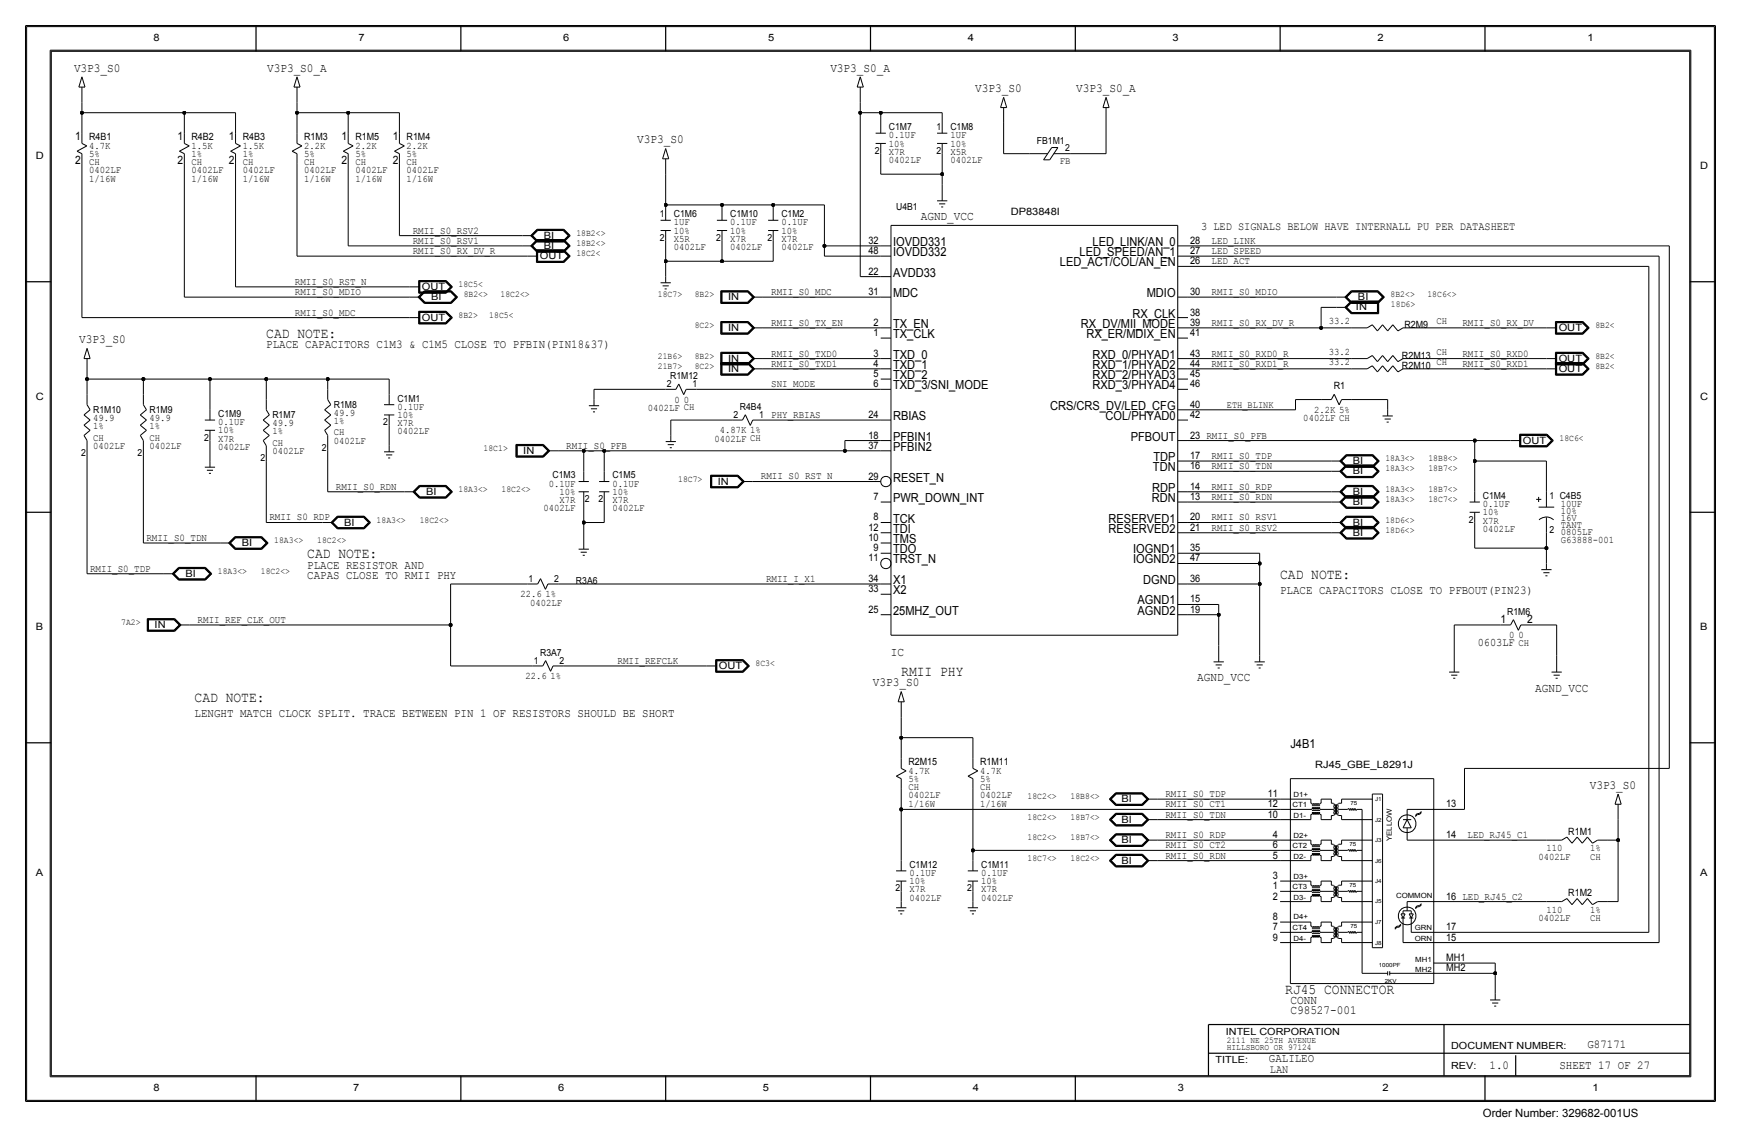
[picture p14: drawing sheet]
<svg xmlns="http://www.w3.org/2000/svg" width="432mm" height="279mm" viewBox="0 0 432 279" stroke-linecap="round" stroke-linejoin="round" font-family="sans-serif">
<defs><g id="words">
<g font-size="3.6">
<text x="66" y="83.8">CAD NOTE:</text>
<text x="76.2" y="138.4">CAD NOTE:</text>
<text x="317.5" y="143.5">CAD NOTE:</text>
<text x="223.5" y="167.6">RMII PHY</text>
<text x="48.3" y="174">CAD NOTE:</text>
<text x="318.8" y="246.4">RJ45 CONNECTOR</text>
</g>
<g font-size="3.1">
<text x="18.4" y="17.8">V3P3_S0</text>
<text x="66.2" y="17.8">V3P3_S0_A</text>
<text x="205.9" y="17.8">V3P3_S0_A</text>
<text x="241.9" y="22.9">V3P3_S0</text>
<text x="266.9" y="22.9">V3P3_S0_A</text>
<text x="158.1" y="35.6">V3P3_S0</text>
<text x="228.4" y="54.6">AGND_VCC</text>
<text x="221.5" y="63.5">IOVDD332</text>
<text x="221.5" y="61">IOVDD331</text>
<text x="267.8" y="63.5">LED_SPEED/AN_1</text>
<text x="271" y="61">LED_LINK/AN_0</text>
<text x="221.5" y="68.6">AVDD33</text>
<text x="262.9" y="66">LED_ACT/COL/AN_EN</text>
<text x="221.5" y="73.7">MDC</text>
<text x="284.4" y="73.7">MDIO</text>
<text x="221.5" y="81.3">TX_EN</text>
<text x="221.5" y="83.8">TX_CLK</text>
<text x="268.1" y="81.3">RX_DV/MII_MODE</text>
<text x="269.4" y="83.8">RX_ER/MDIX_EN</text>
<text x="280.9" y="78.7">RX_CLK</text>
<text x="19.6" y="85.1">V3P3_S0</text>
<text x="221.5" y="88.9">TXD_0</text>
<text x="271" y="88.9">RXD_0/PHYAD1</text>
<text x="221.5" y="94">TXD_2</text>
<text x="221.5" y="91.4">TXD_1</text>
<text x="271" y="94">RXD_2/PHYAD3</text>
<text x="271" y="91.4">RXD_1/PHYAD2</text>
<text x="221.5" y="96.5">TXD_3/SNI_MODE</text>
<text x="260.4" y="101.6">CRS/CRS_DV/LED_CFG</text>
<text x="271" y="96.5">RXD_3/PHYAD4</text>
<text x="221.5" y="104.1">RBIAS</text>
<text x="274.2" y="104.1">COL/PHYAD0</text>
<text x="221.5" y="111.8">PFBIN2</text>
<text x="221.5" y="109.2">PFBIN1</text>
<text x="280.4" y="109.2">PFBOUT</text>
<text x="221.5" y="119.4">RESET_N</text>
<text x="285.9" y="116.8">TDN</text>
<text x="286.1" y="114.3">TDP</text>
<text x="221.5" y="124.5">PWR_DOWN_INT</text>
<text x="285.6" y="124.5">RDN</text>
<text x="285.8" y="121.9">RDP</text>
<text x="221.5" y="129.5">TCK</text>
<text x="274.9" y="129.5">RESERVED1</text>
<text x="221.5" y="134.6">TMS</text>
<text x="221.5" y="137.2">TDO</text>
<text x="221.5" y="132.1">TDI</text>
<text x="274.9" y="132.1">RESERVED2</text>
<text x="281.1" y="137.2">IOGND1</text>
<text x="221.5" y="139.7">TRST_N</text>
<text x="281.1" y="139.7">IOGND2</text>
<text x="221.5" y="147.3">X2</text>
<text x="221.5" y="144.8">X1</text>
<text x="282.1" y="149.9">AGND1</text>
<text x="283.5" y="144.8">DGND</text>
<text x="221.5" y="152.4">25MHZ_OUT</text>
<text x="282.1" y="152.4">AGND2</text>
<text x="221" y="162.6">IC</text>
<text x="216.5" y="170.2">V3P3_S0</text>
<text x="296.9" y="168.9">AGND_VCC</text>
<text x="380.8" y="171.4">AGND_VCC</text>
<text x="320" y="185.4">J4B1</text>
<text x="394.3" y="195.6">V3P3_S0</text>
<text x="320" y="251.5">C98527-001</text>
<text x="320" y="248.9">CONN</text>
</g>
<g font-size="3">
<text x="66" y="86.4">PLACE CAPACITORS C1M3 &amp; C1M5 CLOSE TO PFBIN(PIN18&amp;37)</text>
<text x="76.2" y="143.5">CAPAS CLOSE TO RMII PHY</text>
<text x="76.2" y="141">PLACE RESISTOR AND</text>
<text x="317.5" y="147.3">PLACE CAPACITORS CLOSE TO PFBOUT(PIN23)</text>
<text x="48.3" y="177.8">LENGHT MATCH CLOCK SPLIT. TRACE BETWEEN PIN 1 OF RESISTORS SHOULD BE SHORT</text>
<text x="314.7" y="263.4">GALILEO</text>
<text x="393.7" y="259.8">G87171</text>
<text x="369.4" y="264.9">1.0</text>
<text x="386.8" y="264.9">SHEET 17 OF 27</text>
</g>
<g font-size="2.9">
<text x="18.6" y="34.8">1</text>
<text x="44" y="34.8">1</text>
<text x="56.7" y="34.8">1</text>
<text x="84.7" y="34.8">1</text>
<text x="97.4" y="34.8">1</text>
<text x="18.6" y="40.6">2</text>
<text x="44" y="40.6">2</text>
<text x="56.7" y="40.6">2</text>
<text x="84.7" y="40.6">2</text>
<text x="97.4" y="40.6">2</text>
<text x="297.9" y="57.1">3 LED SIGNALS BELOW HAVE INTERNALL PU PER DATASHEET</text>
<text x="372.2" y="154.4">1</text>
<text x="378.8" y="154.4">2</text>
<text x="366.5" y="160.3">0603LF</text>
<text x="315" y="265.9">LAN</text>
</g>
<text font-size="2.8" x="367.8" y="276.8">Order Number: 329682-001US</text>
<g font-size="2.6">
<text x="102.4" y="57.9">RMII_S0_RSV2</text>
<text x="102.4" y="63">RMII_S0_RX_DV_R</text>
<text x="102.4" y="60.5">RMII_S0_RSV1</text>
<text x="215.4" y="60.5">32</text>
<text x="215.4" y="63">48</text>
<text x="295.1" y="60.5">28</text>
<text x="295.1" y="63">27</text>
<text x="295.1" y="65.5">26</text>
<text x="300.5" y="65.5">LED_ACT</text>
<text x="300.5" y="60.5">LED_LINK</text>
<text x="300.5" y="63">LED_SPEED</text>
<text x="73.2" y="70.6">RMII_S0_RST_N</text>
<text x="215.4" y="68.1">22</text>
<text x="73.2" y="73.2">RMII_S0_MDIO</text>
<text x="191.3" y="73.2">RMII_S0_MDC</text>
<text x="215.4" y="73.2">31</text>
<text x="295.1" y="73.2">30</text>
<text x="300.5" y="73.2">RMII_S0_MDIO</text>
<text x="73.2" y="78.2">RMII_S0_MDC</text>
<text x="191.3" y="80.8">RMII_S0_TX_EN</text>
<text x="216.7" y="83.3">1</text>
<text x="216.7" y="80.8">2</text>
<text x="295.1" y="78.2">38</text>
<text x="295.1" y="80.8">39</text>
<text x="295.1" y="83.3">41</text>
<text x="300.5" y="80.8">RMII_S0_RX_DV_R</text>
<text x="362.7" y="80.8">RMII_S0_RX_DV</text>
<text x="191.3" y="88.4">RMII_S0_TXD0</text>
<text x="216.7" y="88.4">3</text>
<text x="295.1" y="88.4">43</text>
<text x="300.5" y="88.4">RMII_S0_RXD0_R</text>
<text x="362.7" y="88.4">RMII_S0_RXD0</text>
<text x="191.3" y="90.9">RMII_S0_TXD1</text>
<text x="216.7" y="90.9">4</text>
<text x="216.7" y="93.5">5</text>
<text x="295.1" y="90.9">44</text>
<text x="295.1" y="93.5">45</text>
<text x="300.5" y="90.9">RMII_S0_RXD1_R</text>
<text x="362.7" y="90.9">RMII_S0_RXD1</text>
<text x="191.3" y="96">SNI_MODE</text>
<text x="216.7" y="96">6</text>
<text x="295.1" y="101.1">40</text>
<text x="295.1" y="96">46</text>
<text x="191.3" y="103.6">PHY_RBIAS</text>
<text x="215.4" y="103.6">24</text>
<text x="295.1" y="103.6">42</text>
<text x="140.5" y="111.3">RMII_S0_PFB</text>
<text x="215.4" y="108.7">18</text>
<text x="215.4" y="111.3">37</text>
<text x="295.1" y="108.7">23 RMII_S0_PFB</text>
<text x="295.1" y="113.8">17</text>
<text x="300.5" y="113.8">RMII_S0_TDP</text>
<text x="188.7" y="118.9">RMII_S0_RST_N</text>
<text x="215.4" y="118.9">29</text>
<text x="295.1" y="116.3">16</text>
<text x="300.5" y="116.3">RMII_S0_TDN</text>
<text x="83.3" y="121.4">RMII_S0_RDN</text>
<text x="216.7" y="124">7</text>
<text x="295.1" y="124">13</text>
<text x="295.1" y="121.4">14</text>
<text x="300.5" y="121.4">RMII_S0_RDP</text>
<text x="300.5" y="124">RMII_S0_RDN</text>
<text x="66.8" y="129">RMII_S0_RDP</text>
<text x="215.4" y="131.6">12</text>
<text x="216.7" y="129">8</text>
<text x="295.1" y="129">20</text>
<text x="295.1" y="131.6">21</text>
<text x="300.5" y="129">RMII_S0_RSV1</text>
<text x="300.5" y="131.6">RMII_S0_RSV2</text>
<text x="36.3" y="134.1">RMII_S0_TDN</text>
<text x="215.4" y="134.1">10</text>
<text x="216.7" y="136.7">9</text>
<text x="295.1" y="136.7">35</text>
<text x="22.4" y="141.7">RMII_S0_TDP</text>
<text x="215.4" y="139.2">11</text>
<text x="295.1" y="139.2">47</text>
<text x="190" y="144.3">RMII_I_X1</text>
<text x="215.4" y="144.3">34</text>
<text x="215.4" y="146.8">33</text>
<text x="295.1" y="149.4">15</text>
<text x="295.1" y="144.3">36</text>
<text x="49" y="154.4">RMII_REF_CLK_OUT</text>
<text x="215.4" y="151.9">25</text>
<text x="295.1" y="151.9">19</text>
<text x="153.2" y="164.6">RMII_REFCLK</text>
<text x="289" y="197.6">RMII_S0_TDP</text>
<text x="314.5" y="197.6">11</text>
<text x="289.1" y="200.2">RMII_S0_CT1</text>
<text x="289.1" y="202.7">RMII_S0_TDN</text>
<text x="314.5" y="200.2">12</text>
<text x="314.5" y="202.7">10</text>
<text x="358.6" y="200.2">13</text>
<text x="289.1" y="207.8">RMII_S0_RDP</text>
<text x="315.7" y="207.8">4</text>
<text x="358.6" y="207.8">14</text>
<text x="364" y="207.8">LED_RJ45_C1</text>
<text x="289.1" y="210.3">RMII_S0_CT2</text>
<text x="289.1" y="212.9">RMII_S0_RDN</text>
<text x="315.7" y="210.3">6</text>
<text x="315.7" y="212.9">5</text>
<text x="315.7" y="220.5">1</text>
<text x="315.7" y="217.9">3</text>
<text x="315.7" y="223">2</text>
<text x="358.6" y="223">16 LED_RJ45_C2</text>
<text x="315.7" y="230.6">7</text>
<text x="315.7" y="233.2">9</text>
<text x="315.7" y="228.1">8</text>
<text x="358.6" y="230.6">17</text>
<text x="358.6" y="233.2">15</text>
<text x="358.6" y="238.3">MH1</text>
<text x="358.6" y="240.8">MH2</text>
</g>
<g font-size="2.5">
<text x="38.1" y="10.2">8</text>
<text x="88.9" y="10.2">7</text>
<text x="139.7" y="10.2">6</text>
<text x="190.5" y="10.2">5</text>
<text x="240" y="10.2">4</text>
<text x="290.8" y="10.2">3</text>
<text x="341.6" y="10.2">2</text>
<text x="393.7" y="10.2">1</text>
<text x="22.1" y="34.8">R4B1</text>
<text x="47.5" y="34.8">R4B2</text>
<text x="60.2" y="34.8">R4B3</text>
<text x="75.4" y="34.8">R1M3</text>
<text x="88.1" y="34.8">R1M5</text>
<text x="100.8" y="34.8">R1M4</text>
<text x="220.5" y="34.3">0.1UF</text>
<text x="235.7" y="34.3">1UF</text>
<text x="8.9" y="39.4">D</text>
<text x="22.1" y="36.8">4.7K</text>
<text x="22.1" y="38.9">5%</text>
<text x="22.1" y="40.9">CH</text>
<text x="47.5" y="36.8">1.5K</text>
<text x="47.5" y="38.9">1%</text>
<text x="47.5" y="40.9">CH</text>
<text x="60.2" y="38.9">1%</text>
<text x="60.2" y="36.8">1.5K</text>
<text x="60.2" y="40.9">CH</text>
<text x="75.4" y="38.9">5%</text>
<text x="75.4" y="40.9">CH</text>
<text x="75.4" y="36.8">2.2K</text>
<text x="88.1" y="36.8">2.2K</text>
<text x="88.1" y="38.9">5%</text>
<text x="88.1" y="40.9">CH</text>
<text x="100.8" y="38.9">5%</text>
<text x="100.8" y="36.8">2.2K</text>
<text x="100.8" y="40.9">CH</text>
<text x="220.5" y="40.4">0402LF</text>
<text x="220.5" y="36.3">10%</text>
<text x="220.5" y="38.4">X7R</text>
<text x="235.7" y="40.4">0402LF</text>
<text x="235.7" y="36.3">10%</text>
<text x="235.7" y="38.4">X5R</text>
<text x="262.9" y="40.6">FB</text>
<text x="421.6" y="41.9">D</text>
<text x="22.1" y="45.2">1/16W</text>
<text x="22.1" y="42.9">0402LF</text>
<text x="47.5" y="45.2">1/16W</text>
<text x="47.5" y="42.9">0402LF</text>
<text x="60.2" y="45.2">1/16W</text>
<text x="60.2" y="42.9">0402LF</text>
<text x="75.4" y="42.9">0402LF</text>
<text x="75.4" y="45.2">1/16W</text>
<text x="88.1" y="45.2">1/16W</text>
<text x="88.1" y="42.9">0402LF</text>
<text x="100.8" y="45.2">1/16W</text>
<text x="100.8" y="42.9">0402LF</text>
<text x="250.7" y="53.3">DP83848I</text>
<text x="134.9" y="59.2">BI</text>
<text x="167.1" y="59.9">X5R</text>
<text x="167.1" y="57.9">10%</text>
<text x="167.1" y="55.9">1UF</text>
<text x="181.1" y="55.9">0.1UF</text>
<text x="181.1" y="57.9">10%</text>
<text x="181.1" y="59.9">X7R</text>
<text x="193.8" y="55.9">0.1UF</text>
<text x="193.8" y="57.9">10%</text>
<text x="193.8" y="59.9">X7R</text>
<text x="133.9" y="64.3">OUT</text>
<text x="134.9" y="61.7">BI</text>
<text x="167.1" y="62">0402LF</text>
<text x="181.1" y="62">0402LF</text>
<text x="193.8" y="62">0402LF</text>
<text x="104.6" y="71.9">OUT</text>
<text x="106.9" y="74.4">BI</text>
<text x="180.6" y="74.4">IN</text>
<text x="336.3" y="77">IN</text>
<text x="336.8" y="74.4">BI</text>
<text x="104.6" y="79.5">OUT</text>
<text x="180.6" y="82">IN</text>
<text x="329.6" y="80.3">33.2</text>
<text x="348.3" y="81.3">R2M9</text>
<text x="356.3" y="80.4">CH</text>
<text x="386.6" y="82">OUT</text>
<text x="180.6" y="89.7">IN</text>
<text x="329.6" y="87.9">33.2</text>
<text x="347.7" y="88.9">R2M13</text>
<text x="356.3" y="88">CH</text>
<text x="386.6" y="89.7">OUT</text>
<text x="180.6" y="92.2">IN</text>
<text x="329.6" y="90.4">33.2</text>
<text x="347.7" y="91.4">R2M10</text>
<text x="356.3" y="90.5">CH</text>
<text x="386.6" y="92.2">OUT</text>
<text x="8.9" y="99.1">C</text>
<text x="98.6" y="101.6">0.1UF</text>
<text x="160.7" y="101.9">0402LF CH</text>
<text x="167.3" y="99.8">0</text>
<text x="169.6" y="99.8">0</text>
<text x="330.8" y="96.5">R1</text>
<text x="421.6" y="99.1">C</text>
<text x="23.1" y="106.4">1%</text>
<text x="23.1" y="104.4">49.9</text>
<text x="37.1" y="104.4">49.9</text>
<text x="37.1" y="106.4">1%</text>
<text x="54.1" y="105.4">0.1UF</text>
<text x="54.1" y="107.4">10%</text>
<text x="67.6" y="105.7">49.9</text>
<text x="67.6" y="107.7">1%</text>
<text x="82.8" y="103.1">49.9</text>
<text x="82.8" y="105.2">1%</text>
<text x="82.8" y="107.9">CH</text>
<text x="98.6" y="107.7">0402LF</text>
<text x="98.6" y="103.6">10%</text>
<text x="98.6" y="105.7">X7R</text>
<text x="178.5" y="107.4">4.87K 1%</text>
<text x="323.3" y="104.4">0402LF CH</text>
<text x="325.9" y="102.4">2.2K 5%</text>
<text x="23.1" y="109.2">CH</text>
<text x="23.1" y="111.3">0402LF</text>
<text x="37.1" y="111.3">0402LF</text>
<text x="37.1" y="109.2">CH</text>
<text x="54.1" y="111.5">0402LF</text>
<text x="54.1" y="109.5">X7R</text>
<text x="67.6" y="110.5">CH</text>
<text x="67.6" y="112.5">0402LF</text>
<text x="82.8" y="110">0402LF</text>
<text x="129.8" y="112.5">IN</text>
<text x="177.2" y="109.5">0402LF CH</text>
<text x="377.7" y="110">OUT</text>
<text x="335.5" y="117.6">BI</text>
<text x="335.5" y="115.1">BI</text>
<text x="105.7" y="122.7">BI</text>
<text x="136.1" y="120.7">0.1UF</text>
<text x="138.8" y="122.7">10%</text>
<text x="138.8" y="124.7">X7R</text>
<text x="151.9" y="120.7">0.1UF</text>
<text x="151.9" y="124.7">X7R</text>
<text x="151.9" y="122.7">10%</text>
<text x="178.1" y="120.1">IN</text>
<text x="335.5" y="125.2">BI</text>
<text x="335.5" y="122.7">BI</text>
<text x="367.8" y="125.7">0.1UF</text>
<text x="387.1" y="125.6">10UF</text>
<text x="85.3" y="130.3">BI</text>
<text x="134.8" y="126.7">0402LF</text>
<text x="151.9" y="126.7">0402LF</text>
<text x="335.5" y="130.3">BI</text>
<text x="367.8" y="127.8">10%</text>
<text x="367.8" y="131.8">0402LF</text>
<text x="367.8" y="129.8">X7R</text>
<text x="387.1" y="129.1">16V</text>
<text x="387.1" y="130.9">TANT</text>
<text x="387.1" y="127.4">10%</text>
<text x="59.9" y="135.4">BI</text>
<text x="335.5" y="132.8">BI</text>
<text x="387.1" y="134.6">G63888-001</text>
<text x="387.1" y="132.7">0805LF</text>
<text x="46" y="143">BI</text>
<text x="129.1" y="148.1">22.6</text>
<text x="135.3" y="148.1">1%</text>
<text x="38.4" y="155.7">IN</text>
<text x="131.5" y="150.1">0402LF</text>
<text x="8.9" y="156.2">B</text>
<text x="374.3" y="158.2">0 0</text>
<text x="376.6" y="160.2">CH</text>
<text x="421.6" y="156.2">B</text>
<text x="178.3" y="165.9">OUT</text>
<text x="130.3" y="168.4">22.6</text>
<text x="136.6" y="168.4">1%</text>
<text x="225.3" y="189.7">R2M15</text>
<text x="225.3" y="191.8">4.7K</text>
<text x="243.1" y="189.7">R1M11</text>
<text x="243.1" y="191.8">4.7K</text>
<text x="326.2" y="190.5">RJ45_GBE_L8291J</text>
<text x="225.3" y="193.8">5%</text>
<text x="225.3" y="195.8">CH</text>
<text x="225.3" y="197.9">0402LF</text>
<text x="243.1" y="197.9">0402LF</text>
<text x="243.1" y="195.8">CH</text>
<text x="243.1" y="193.8">5%</text>
<text x="225.3" y="200.2">1/16W</text>
<text x="243.1" y="200.2">1/16W</text>
<text x="278.1" y="204">BI</text>
<text x="278.1" y="198.9">BI</text>
<text x="278.1" y="209">BI</text>
<text x="389" y="207">R1M1</text>
<text x="278.1" y="214.1">BI</text>
<text x="381.6" y="213.1">0402LF</text>
<text x="383.6" y="211.1">110</text>
<text x="394.4" y="211.1">1%</text>
<text x="394.4" y="213.1">CH</text>
<text x="8.9" y="217.2">A</text>
<text x="225.6" y="217.2">0.1UF</text>
<text x="225.6" y="219.2">10%</text>
<text x="225.6" y="221.2">X7R</text>
<text x="243.3" y="217.2">0.1UF</text>
<text x="243.3" y="219.2">10%</text>
<text x="243.3" y="221.2">X7R</text>
<text x="421.6" y="217.2">A</text>
<text x="225.6" y="223.3">0402LF</text>
<text x="243.3" y="223.3">0402LF</text>
<text x="383.6" y="226.3">110</text>
<text x="389" y="222.3">R1M2</text>
<text x="394.4" y="226.3">1%</text>
<text x="381.6" y="228.3">0402LF</text>
<text x="394.4" y="228.3">CH</text>
<text x="38.1" y="270.5">8</text>
<text x="87.6" y="270.5">7</text>
<text x="138.4" y="270.5">6</text>
<text x="189.2" y="270.5">5</text>
<text x="241.3" y="270.5">4</text>
<text x="292.1" y="270.5">3</text>
<text x="342.9" y="270.5">2</text>
<text x="395" y="270.5">1</text>
</g>
<g font-size="2.4">
<text x="220.5" y="32.3">C1M7</text>
<text x="232.2" y="32.3">1</text>
<text x="235.7" y="32.3">C1M8</text>
<text x="257.1" y="35.8">FB1M1</text>
<text x="217" y="38.1">2</text>
<text x="232.2" y="38.1">2</text>
<text x="264.2" y="37.3">2</text>
<text x="163.7" y="53.8">1</text>
<text x="167.1" y="53.8">C1M6</text>
<text x="181.1" y="53.8">C1M10</text>
<text x="193.8" y="53.8">C1M2</text>
<text x="222.2" y="52.1">U4B1</text>
<text x="163.7" y="59.7">2</text>
<text x="177.6" y="59.7">2</text>
<text x="190.3" y="59.7">2</text>
<text x="166.2" y="94">R1M12</text>
<text x="82.8" y="101.1">R1M8</text>
<text x="98.6" y="99.6">C1M1</text>
<text x="165.4" y="96">2</text>
<text x="171.8" y="96">1</text>
<text x="183.5" y="101.6">R4B4</text>
<text x="304.3" y="101.1">ETH_BLINK</text>
<text x="23.1" y="102.4">R1M10</text>
<text x="37.1" y="102.4">R1M9</text>
<text x="54.1" y="103.4">C1M9</text>
<text x="67.6" y="103.6">R1M7</text>
<text x="95.1" y="105.4">2</text>
<text x="181.9" y="103.6">2</text>
<text x="188.3" y="103.6">1</text>
<text x="20.1" y="113">2</text>
<text x="34.1" y="113">2</text>
<text x="50.6" y="109.2">2</text>
<text x="79.8" y="111.8">2</text>
<text x="64.6" y="114.3">2</text>
<text x="137" y="118.6">C1M3</text>
<text x="151.9" y="118.6">C1M5</text>
<text x="145" y="124.5">2</text>
<text x="148.4" y="124.5">2</text>
<text x="367.8" y="123.7">C1M4</text>
<text x="384.3" y="123.7">1 C4B5</text>
<text x="364.3" y="129.5">2</text>
<text x="384.3" y="132.1">2</text>
<text x="131.1" y="144.3">1</text>
<text x="137.5" y="144.3">2</text>
<text x="142.9" y="144.8">R3A6</text>
<text x="373.8" y="152.4">R1M6</text>
<text x="132.4" y="164.6">1</text>
<text x="134" y="162.6">R3A7</text>
<text x="138.7" y="164.6">2</text>
<text x="225.6" y="215.1">C1M12</text>
<text x="243.3" y="215.1">C1M11</text>
<text x="222.1" y="221">2</text>
<text x="239.9" y="221">2</text>
<text x="304" y="256.5">INTEL CORPORATION</text>
<text x="301.5" y="263.7">TITLE:</text>
<text x="359.9" y="260.1">DOCUMENT NUMBER:</text>
<text x="359.9" y="264.9">REV:</text>
</g>
<g font-size="2.3">
<text x="142.9" y="58.4">18B2&lt;&gt;</text>
<text x="142.9" y="63.5">18C2&lt;</text>
<text x="142.9" y="61">18B2&lt;&gt;</text>
<text x="113.7" y="71.1">18C5&lt;</text>
<text x="115" y="73.7">8B2&lt;&gt;</text>
<text x="124.2" y="73.7">18C2&lt;&gt;</text>
<text x="163.2" y="73.7">18C7&gt;</text>
<text x="172.3" y="73.7">8B2&gt;</text>
<text x="344.9" y="73.7">8B2&lt;&gt;</text>
<text x="345" y="76.2">18D6&gt;</text>
<text x="354" y="73.7">18C6&lt;&gt;</text>
<text x="113.7" y="78.7">8B2&gt;</text>
<text x="121.4" y="78.7">18C5&lt;</text>
<text x="172.3" y="81.3">8C2&gt;</text>
<text x="395.7" y="81.3">8B2&lt;</text>
<text x="163.2" y="88.9">21B6&gt;</text>
<text x="172.3" y="88.9">8B2&gt;</text>
<text x="395.7" y="88.9">8B2&lt;</text>
<text x="163.2" y="91.4">21B7&gt;</text>
<text x="172.3" y="91.4">8C2&gt;</text>
<text x="395.7" y="91.4">8B2&lt;</text>
<text x="119.9" y="111.8">18C1&gt;</text>
<text x="386.8" y="109.2">18C6&lt;</text>
<text x="168.2" y="119.4">18C7&gt;</text>
<text x="343.6" y="114.3">18A3&lt;&gt;</text>
<text x="343.6" y="116.8">18A3&lt;&gt;</text>
<text x="354.3" y="114.3">18B8&lt;&gt;</text>
<text x="354.3" y="116.8">18B7&lt;&gt;</text>
<text x="113.7" y="121.9">18A3&lt;&gt;</text>
<text x="124.4" y="121.9">18C2&lt;&gt;</text>
<text x="343.6" y="121.9">18A3&lt;&gt;</text>
<text x="343.6" y="124.5">18A3&lt;&gt;</text>
<text x="354.3" y="121.9">18B7&lt;&gt;</text>
<text x="354.3" y="124.5">18C7&lt;&gt;</text>
<text x="93.4" y="129.5">18A3&lt;&gt;</text>
<text x="104.1" y="129.5">18C2&lt;&gt;</text>
<text x="343.6" y="129.5">18D6&lt;&gt;</text>
<text x="68" y="134.6">18A3&lt;&gt;</text>
<text x="78.7" y="134.6">18C2&lt;&gt;</text>
<text x="343.6" y="132.1">18D6&lt;&gt;</text>
<text x="54" y="142.2">18A3&lt;&gt;</text>
<text x="64.7" y="142.2">18C2&lt;&gt;</text>
<text x="30.1" y="154.9">7A2&gt;</text>
<text x="187.4" y="165.1">8C3&lt;</text>
<text x="254.9" y="198.1">18C2&lt;&gt;</text>
<text x="254.9" y="203.2">18C2&lt;&gt;</text>
<text x="265.5" y="198.1">18B8&lt;&gt;</text>
<text x="265.5" y="203.2">18B7&lt;&gt;</text>
<text x="254.9" y="208.3">18C2&lt;&gt;</text>
<text x="265.5" y="208.3">18B7&lt;&gt;</text>
<text x="254.9" y="213.4">18C7&lt;&gt;</text>
<text x="265.5" y="213.4">18C2&lt;&gt;</text>
</g>
<g font-size="2.2">
<text x="304.3" y="258.6">2111 NE 25TH AVENUE</text>
<text x="304.3" y="260.3">HILLSBORO OR 97124</text>
</g>
<g font-size="1.8">
<text x="320.8" y="197.6">D1+</text>
<text x="320.5" y="200.2">CT1</text>
<text x="320.8" y="202.7">D1-</text>
<text x="320.8" y="207.8">D2+</text>
<text x="345.2" y="208.5" transform="rotate(-90 345.2 208.5)">YELLOW</text>
<text x="320.5" y="210.3">CT2</text>
<text x="320.8" y="212.9">D2-</text>
<text x="320.5" y="220.5">CT3</text>
<text x="320.8" y="217.9">D3+</text>
<text x="320.8" y="227.8">D4+</text>
<text x="320.8" y="223">D3-</text>
<text x="346.2" y="222.5">COMMON</text>
<text x="320.5" y="230.6">CT4</text>
<text x="320.8" y="233.2">D4-</text>
<text x="350.9" y="233.2">ORN</text>
<text x="350.9" y="230.6">GRN</text>
<text x="351" y="238.5">MH1</text>
<text x="351" y="241">MH2</text>
</g>
<g font-size="1.4">
<text x="334.9" y="199.6">75</text>
<text x="341.1" y="203.7">J2</text>
<text x="341.1" y="198.6">J1</text>
<text x="334.7" y="209.8">75</text>
<text x="341.1" y="208.8">J3</text>
<text x="341.1" y="213.9">J6</text>
<text x="334.7" y="220">75</text>
<text x="341.1" y="218.9">J4</text>
<text x="341.1" y="223.8">J5</text>
<text x="334.9" y="230.1">75</text>
<text x="341.1" y="229.1">J7</text>
<text x="341.1" y="234.2">J8</text>
<text x="342" y="239.8">1000PF</text>
<text x="343.5" y="243.6">2KV</text>
</g>
</g></defs>
<g fill="none" stroke="#000" stroke-width=".25">
<path d="M6.6 6.6h418.6zM6.6 6.6v266.2zM12.4 12.4v254.6zM12.4 12.4h407zM20.3 19.1l.8 2.5zM20.3 19.1l-.7 2.5zM73.7 19.1l-.8 2.5zM73.7 19.1l.7 2.5zM213.4 19.1l.7 2.5zM213.4 19.1l-.8 2.5zM419.4 12.4v254.6zM425.2 6.6v266.2z"/>
<path d="M19.1 37.5l2.4-1.3zM19.1 37.5l1.2 .6zM19.6 21.6h1.5zM20.3 27.9h25.4zM20.3 25.4v2.5zM20.3 27.9v5.1zM20.3 21.6v3.8zM20.3 38.1v2.5zM20.3 33v2.6zM20.3 35.6l1.2 .6zM44.5 37.5l1.2 .6zM44.5 37.5l2.4-1.3z"/>
<path d="M45.7 27.9h12.7zM45.7 27.9v5.1zM45.7 38.1v2.5zM45.7 33v2.6zM45.7 35.6l1.2 .6zM57.2 37.5l1.2 .6zM57.2 37.5l2.4-1.3zM58.4 27.9v5.1zM58.4 38.1v2.5zM58.4 33v2.6zM58.4 35.6l1.2 .6zM72.4 37.5l1.3 .6z"/>
<path d="M72.4 37.5l2.5-1.3zM72.9 21.6h1.5zM73.7 27.9h12.7zM73.7 25.4v2.5zM73.7 27.9v5.1zM73.7 38.1v2.5zM73.7 33v2.6zM73.7 35.6l1.2 .6zM73.7 21.6v3.8zM85.1 37.5l1.3 .6zM85.1 37.5l2.5-1.3zM86.4 27.9h12.7z"/>
<path d="M86.4 27.9v5.1zM86.4 38.1v2.5zM86.4 33v2.6zM86.4 35.6l1.2 .6zM97.8 37.5l1.3 .6zM97.8 37.5l2.5-1.3zM99.1 27.9v5.1zM99.1 38.1v2.5zM99.1 33v2.6zM99.1 35.6l1.2 .6zM164.3 39.4h1.6zM165.1 36.8l-.8 2.6z"/>
<path d="M165.1 39.4v3.8zM165.1 36.8l.8 2.6zM212.6 21.6h1.5zM213.4 27.9v40.7zM213.4 27.9h5zM213.4 25.4v2.5zM213.4 21.6v3.8zM217.2 35.6h2.5zM217.2 33h2.5zM218.4 27.9h15.3zM218.4 27.9v2.6zM218.4 38.1v5.1z"/>
<path d="M218.4 30.5v2.5zM218.4 35.6v2.5zM232.4 35.6h2.5zM232.4 33h2.5zM233.7 27.9v2.6zM233.7 38.1v5.1zM233.7 30.5v2.5zM233.7 35.6v2.5zM248.2 26.7h1.5zM248.9 38.1h6.4zM248.9 30.5v7.6zM248.9 26.7v3.8z"/>
<path d="M248.9 24.1l.8 2.6zM248.9 24.1l-.7 2.6zM255.3 38.1h4.5zM258.8 39.6h1.5zM260.9 36.6l-2.1 3zM260.9 36.6h1.5zM261.4 38.1h4zM262.4 36.6l-2.1 3zM265.4 38.1h8.9zM273.6 26.7h1.5zM274.3 30.5v7.6zM274.3 26.7v3.8z"/>
<path d="M274.3 24.1l.8 2.6zM274.3 24.1l-.7 2.6zM20.3 40.6v38.1zM45.7 40.6v33.1zM58.4 40.6v30.5zM73.7 40.6v22.9zM86.4 40.6v20.4zM99.1 58.4h30.4zM99.1 40.6v17.8zM129.5 58.4h2.6zM131.6 58.4l1.6 1.6zM131.6 58.4l1.6-1.6z"/>
<path d="M131.8 58.4l1.4 1.5zM131.8 58.4l1.4-1.5zM131.9 58.4l1.4-1.4zM131.9 58.4l1.4 1.4zM132.1 58.4l1.2-1.3zM132.1 58.4l1.2 1.3zM133.2 60h6.7zM133.2 56.8h6.7zM133.2 59.4h6.7zM133.2 56.9h6.6zM133.2 59.5h6.6zM133.2 59.9h6.6z"/>
<path d="M133.3 59.8h6.5zM133.3 57h6.5zM133.3 59.6h6.5zM133.3 59.7h6.4zM133.3 57.2h6.4zM139.7 59.7l1.3-1.3zM139.7 57.1l1.3 1.3zM139.7 59.7l1.3 1.3zM139.8 59.8l1.3-1.4zM139.8 57l1.3 1.4zM139.8 59.6l1.3 1.4zM139.8 56.9l1.5 1.5z"/>
<path d="M139.8 59.5l1.5 1.5zM139.8 59.9l1.5-1.5zM139.9 56.8l1.5 1.6zM139.9 59.4l1.5 1.6zM139.9 60l1.5-1.6zM163.8 57.2h2.6zM163.8 54.6h2.6zM165.1 59.7v5.1zM165.1 50.8v1.3zM165.1 43.2v7.6zM165.1 52.1v2.5zM165.1 57.2v2.5z"/>
<path d="M165.1 50.8h14zM177.8 57.2h2.5zM177.8 54.6h2.5zM179.1 59.7v5.1zM179.1 50.8h12.7zM179.1 50.8v1.3zM179.1 52.1v2.5zM179.1 57.2v2.5zM190.5 57.2h2.5zM190.5 54.6h2.5zM191.8 59.7v5.1zM191.8 50.8h12.7z"/>
<path d="M191.8 50.8v1.3zM191.8 52.1v2.5zM191.8 57.2v2.5zM204.5 50.8v10.2zM218.4 43.2h15.3zM221 55.9h71.1zM221 55.9v101.6zM232.4 49.8h2.5zM232.9 50.5h1.5zM233.4 51.3h.5zM233.7 43.2v2.5zM233.7 45.7v4.1z"/>
<path d="M292.1 55.9v101.6zM20.3 78.7h81.3zM45.7 73.7h55.9zM58.4 71.1h43.2zM73.7 63.5h57.1zM86.4 61h43.1zM101.6 71.1h2.5zM101.6 73.7h2.5zM101.6 78.7h2.5zM103.7 73.7l1.6-1.6zM103.7 73.7l1.6 1.5zM103.8 69.5h6.8z"/>
<path d="M103.8 77.2h6.8zM103.8 73.7l1.5 1.4zM103.8 72.7h6.8zM103.8 69.5v3.2zM103.8 73.7l1.5-1.5zM103.8 77.2v3.1zM103.9 69.6v3zM103.9 72.6h6.7zM103.9 77.3v2.9zM103.9 69.6h6.7zM103.9 77.3h6.7zM104 73.7l1.4-1.4z"/>
<path d="M104 73.7l1.4 1.3zM104 69.7v2.8zM104 72.5h6.5zM104 77.4v2.7zM104 69.7h6.5zM104 77.4h6.5zM104.1 73.7l1.3 1.2zM104.1 69.8h6.4zM104.1 69.8v2.6zM104.1 72.4h6.4zM104.1 73.7l1.3-1.3zM104.1 77.5h6.4z"/>
<path d="M104.1 77.5v2.5zM105.3 72.1h6.6zM105.3 75.2h6.6zM105.3 75.1h6.6zM105.3 72.2h6.6zM105.4 72.3h6.4zM105.4 75h6.4zM105.4 74.9h6.4zM105.4 72.4h6.4zM110.5 69.8l1.3 1.3zM110.5 77.5l1.3 1.2zM110.5 72.4l1.3-1.3z"/>
<path d="M110.5 72.5l1.4-1.4zM110.5 69.7l1.4 1.4zM110.5 77.4l1.4 1.3zM110.6 69.6l1.5 1.5zM110.6 77.3l1.5 1.4zM110.6 72.6l1.5-1.5zM110.6 72.7l1.6-1.6zM110.6 69.5l1.6 1.6zM110.6 77.2l1.6 1.5zM111.8 74.9l1.2-1.2zM111.8 72.4l1.2 1.3zM111.8 75l1.4-1.3z"/>
<path d="M111.8 72.3l1.4 1.4zM111.9 72.2l1.4 1.5zM111.9 75.1l1.4-1.4zM111.9 75.2l1.6-1.5zM111.9 72.1l1.6 1.6zM129.5 61h2.6zM130.8 63.5h2.5zM131.6 61l1.6 1.5zM131.6 61l1.6-1.6zM131.8 61l1.4 1.4zM131.8 61l1.4-1.5zM131.9 61l1.4-1.4z"/>
<path d="M131.9 61l1.4 1.3zM132.1 61l1.2-1.3zM132.1 61l1.2 1.2zM133 65.1h6.9zM133 61.9v3.2zM133 61.9h6.9zM133.1 62h6.7zM133.1 62v3zM133.1 65h6.7zM133.2 62.5h6.7zM133.2 62.1v2.8zM133.2 64.9h6.6z"/>
<path d="M133.2 62.4h6.6zM133.2 62.1h6.6zM133.3 62.3h6.5zM133.3 62.2h6.4zM133.3 62.2v2.6zM133.3 64.8h6.4zM139.7 64.8l1.3-1.3zM139.7 62.2l1.3-1.2zM139.7 62.2l1.3 1.3zM139.8 64.9l1.3-1.4zM139.8 62.3l1.3-1.3zM139.8 62.1l1.3 1.4z"/>
<path d="M139.8 62l1.5 1.5zM139.8 65l1.5-1.5zM139.8 62.4l1.5-1.4zM139.9 61.9l1.5 1.6zM139.9 65.1l1.5-1.6zM139.9 62.5l1.5-1.5zM163.8 70.1h2.6zM164.3 70.9h1.6zM164.8 71.6h.6zM165.1 64.8v3.8zM165.1 68.6v1.5zM165.1 64.8h14z"/>
<path d="M178.8 79.7h6.8zM178.8 72.1h6.8zM178.8 79.7v3.2zM178.8 72.1v3.1zM178.8 75.2h6.8zM178.9 79.8v3zM178.9 72.2v2.9zM178.9 75.1h6.6zM178.9 79.8h6.6zM178.9 72.2h6.6zM179 79.9v2.8zM179 72.3v2.7z"/>
<path d="M179 75h6.5zM179 79.9h6.5zM179 72.3h6.5zM179.1 64.8h12.7zM179.1 72.4h6.3zM179.1 72.4v2.5zM179.1 74.9h6.3zM185.4 74.9l1.3-1.2zM185.4 72.4l1.3 1.3zM185.5 75l1.3-1.3zM185.5 79.9l1.3 1.4zM185.5 72.3l1.3 1.4z"/>
<path d="M185.5 75.1l1.5-1.4zM185.5 79.8l1.5 1.5zM185.5 72.2l1.5 1.5zM185.6 79.7l1.5 1.6zM185.6 72.1l1.5 1.6zM185.6 75.2l1.5-1.5zM186.7 73.7h2.5zM189.2 73.7h29.2zM204.5 61v2.5zM204.5 63.5h13.9zM204.5 61h13.9zM213.4 68.6h5z"/>
<path d="M218.4 68.6h2.6zM218.4 63.5h2.6zM218.4 61h2.6zM218.4 73.7h2.6zM292.1 66h2.5zM292.1 63.5h2.5zM292.1 61h2.5zM292.1 78.7h2.5zM292.1 73.7h2.5zM294.6 66h114.3zM294.6 63.5h116.9zM294.6 61h119.4z"/>
<path d="M294.6 73.7h36.9zM327.7 76.2h3.8zM327.7 76.2v5.1zM331.5 76.2h2.5zM331.5 73.7h2.5zM333.6 76.2l1.5-1.6zM333.6 73.7l1.5-1.6zM333.6 76.2l1.5 1.6zM333.6 73.7l1.5 1.5zM333.7 76.2l1.5 1.5zM333.7 73.7l1.5 1.4zM333.7 76.2l1.5-1.5z"/>
<path d="M333.7 73.7l1.5-1.5zM333.9 76.2l1.3-1.4zM333.9 73.7l1.3-1.4zM333.9 76.2l1.3 1.4zM333.9 73.7l1.3 1.3zM334 76.2l1.3 1.3zM334 73.7l1.3 1.2zM335.1 74.6h6.8zM335.1 75.2h6.7zM335.1 72.1h6.7zM335.1 77.8h6.8zM335.2 74.7h6.6z"/>
<path d="M335.2 75.1h6.5zM335.2 77.7h6.6zM335.2 72.2h6.5zM335.2 74.8h6.5zM335.2 75h6.5zM335.2 77.6h6.5zM335.2 72.3h6.5zM335.3 77.5h6.3zM335.3 72.4h6.3zM335.3 74.9h6.3zM335.3 74.9l-1.3 1.3zM335.3 72.4l-1.3 1.3z"/>
<path d="M341.6 74.9v2.6zM341.6 72.4l1.3 1.3zM341.7 75l1.4-1.3zM341.7 72.3l1.4 1.4zM341.7 72.2l1.5 1.5zM341.7 74.8v2.8zM341.7 75.1l1.5-1.4zM341.8 72.1l1.6 1.6zM341.8 75.2l1.6-1.5zM341.8 74.7v3zM341.9 74.6v3.2zM342.9 73.7l-1.3 1.2z"/>
<path d="M385.8 79.7v3.2zM385.8 79.7h6.8zM385.9 79.8v3zM385.9 79.8h6.6zM386 79.9h6.5zM386 79.9v2.8zM392.5 79.9l1.4 1.4zM392.5 79.8l1.5 1.5zM392.6 79.7l1.6 1.6zM408.9 66v165.1zM411.5 63.5v170.2zM414 61v129.5z"/>
<path d="M20.8 88.9h1.6zM21.6 92.7v1.3zM21.6 94v3.8zM21.6 88.9v3.8zM21.6 86.4l.8 2.5zM21.6 97.8v2.5zM21.6 86.4l-.8 2.5zM21.6 94h14zM35.6 94h16.5zM35.6 94v3.8zM35.6 97.8v2.5zM52.1 94h13.9z"/>
<path d="M52.1 94v7.6zM66 94h15.3zM66 94v5.1zM66 99.1v2.5zM81.3 94v2.5zM81.3 99.1l.7 1.2zM81.3 96.5v2.6zM81.3 94h15.2zM96.5 94v3.8zM96.5 97.8v2.5zM103.8 80.3h6.8zM103.9 80.2h6.7z"/>
<path d="M104 80.1h6.5zM104.1 80h6.4zM110.5 80l1.3-1.3zM110.5 80.1l1.4-1.4zM110.6 80.2l1.5-1.5zM110.6 80.3l1.6-1.6zM147.3 96.5h17.8zM147.3 96.5v2.6zM147.3 99.1v1.5zM165.1 96.5h2.5zM168.4 95.2l1.2 2.6zM168.4 95.2l-.8 1.3z"/>
<path d="M170.2 96.5l-.6 1.3zM170.2 96.5h2.5zM172.7 96.5h45.7zM178.8 87.3h6.8zM178.8 89.9h6.8zM178.8 82.9h6.8zM178.8 87.3v3.2zM178.8 90.5h6.8zM178.8 89.9v3.1zM178.8 93h6.8zM178.9 82.8h6.6zM178.9 87.4v3z"/>
<path d="M178.9 90.4h6.6zM178.9 90v2.9zM178.9 92.9h6.6zM178.9 87.4h6.6zM178.9 90h6.6zM179 82.7h6.5zM179 87.5v2.8zM179 90.3h6.5zM179 90.1v2.7zM179 92.8h6.5zM179 87.5h6.5zM179 90.1h6.5z"/>
<path d="M179.1 80h6.3zM179.1 87.6h6.3zM179.1 90.2h6.3zM179.1 80v2.5zM179.1 82.5h6.3zM179.1 87.6v2.6zM179.1 90.2v2.5zM179.1 92.7h6.3zM185.4 82.5l1.3-1.2zM185.4 90.2l1.3-1.3zM185.4 92.7l1.3-1.3zM185.4 80l1.3 1.3z"/>
<path d="M185.4 87.6l1.3 1.3zM185.4 90.2l1.3 1.2zM185.5 82.7l1.3-1.4zM185.5 90.3l1.3-1.4zM185.5 92.8l1.3-1.4zM185.5 87.5l1.3 1.4zM185.5 90.1l1.3 1.3zM185.5 82.8l1.5-1.5zM185.5 90.4l1.5-1.5zM185.5 92.9l1.5-1.5zM185.5 87.4l1.5 1.5zM185.5 90l1.5 1.4z"/>
<path d="M185.6 87.3l1.5 1.6zM185.6 89.9l1.5 1.5zM185.6 82.9l1.5-1.6zM185.6 90.5l1.5-1.6zM185.6 93l1.5-1.6zM186.7 81.3h2.5zM186.7 88.9h2.5zM186.7 91.4h2.5zM189.2 91.4h29.2zM189.2 81.3h29.2zM189.2 88.9h29.2zM218.4 96.5h2.6z"/>
<path d="M218.4 94h2.6zM218.4 91.4h2.6zM218.4 88.9h2.6zM218.4 81.3h2.6zM218.4 83.8h2.6zM292.1 96.5h2.5zM292.1 94h2.5zM292.1 91.4h2.5zM292.1 88.9h2.5zM292.1 83.8h2.5zM292.1 81.3h2.5zM294.6 81.3h33.1z"/>
<path d="M294.6 91.4h40.7zM294.6 88.9h40.7zM321.3 99.1h6.4zM321.3 99.1v2.5zM327.7 99.1h2.5zM327.7 81.3h7.6zM330.9 97.7l-.7 1.4zM330.9 97.7l1.2 2.7zM332.7 99.1l-.6 1.3zM332.7 99.1h2.6zM335.3 99.1h8.9zM335.3 81.3h3.8z"/>
<path d="M335.3 91.4h3.8zM335.3 88.9h3.8zM339.1 81.3l1.3-.8zM339.1 91.4l1.3-.7zM339.1 88.9l1.3-.8zM340.4 80.5l1.2 1.5zM340.4 90.7l1.2 1.5zM340.4 88.1l1.2 1.6zM342.9 80.5l-1.3 1.5zM342.9 90.7l-1.3 1.5zM342.9 88.1l-1.3 1.6zM342.9 80.5l1.3 1.5z"/>
<path d="M342.9 90.7l1.3 1.5zM342.9 88.1l1.3 1.6zM344.2 99.1v2.5zM345.4 80.5l-1.2 1.5zM345.4 90.7l-1.2 1.5zM345.4 88.1l-1.2 1.6zM345.4 80.5l1.3 1.5zM345.4 90.7l1.3 1.5zM345.4 88.1l1.3 1.6zM346.7 82l1.3-.7zM346.7 92.2l1.3-.8zM346.7 89.7l1.3-.8z"/>
<path d="M348 81.3h2.5zM348 91.4h2.5zM348 88.9h2.5zM350.5 88.9h33zM350.5 81.3h33zM350.5 91.4h33zM383.5 81.3h2.6zM383.5 88.9h2.6zM383.5 91.4h2.6zM385.8 82.9h6.8zM385.8 90.5h6.8zM385.8 87.3v3.2z"/>
<path d="M385.8 93h6.8zM385.8 89.9v3.1zM385.8 87.3h6.8zM385.8 89.9h6.8zM385.9 82.8h6.6zM385.9 87.4v3zM385.9 90.4h6.6zM385.9 90v2.9zM385.9 92.9h6.6zM385.9 87.4h6.6zM385.9 90h6.6zM386 87.5h6.5z"/>
<path d="M386 90.1h6.5zM386 82.7h6.5zM386 87.5v2.8zM386 90.3h6.5zM386 90.1v2.7zM386 92.8h6.5zM386.1 80h6.3zM386.1 80v2.5zM386.1 82.5h6.3zM386.1 87.6h6.3zM386.1 87.6v2.6zM386.1 90.2h6.3z"/>
<path d="M386.1 90.2v2.5zM386.1 92.7h6.3zM392.4 80l1.3 1.3zM392.4 87.6l1.3 1.3zM392.4 90.2l1.3 1.2zM392.4 82.5l1.3-1.2zM392.4 92.7l1.3-1.3zM392.5 82.7l1.4-1.4zM392.5 90.3l1.4-1.4zM392.5 92.8l1.4-1.4zM392.5 87.5l1.4 1.4zM392.5 90.1l1.4 1.3z"/>
<path d="M392.5 82.8l1.5-1.5zM392.5 90.4l1.5-1.5zM392.5 92.9l1.5-1.5zM392.5 87.4l1.5 1.5zM392.5 90l1.5 1.4zM392.6 87.3l1.6 1.6zM392.6 89.9l1.6 1.5zM392.6 82.9l1.6-1.6zM392.6 90.5l1.6-1.6zM392.6 93l1.6-1.6zM393.7 88.9l-1.3 1.3zM20.8 105.4l1.6 1.3z"/>
<path d="M20.8 102.9l1.6 1.2zM20.8 102.9l1.6-1.3zM20.8 108l.8 1.2zM20.8 107.9l1.6-1.2zM20.8 105.4l1.6-1.3zM21.6 113v29.2zM21.6 109.2v3.8zM21.6 100.3l.8 1.3zM34.8 105.4l1.5 1.3zM34.8 102.9l1.5 1.2zM34.8 102.9l1.5-1.3zM34.8 107.9l1.5-1.2z"/>
<path d="M34.8 105.4l1.5-1.3zM34.8 108l.8 1.2zM35.6 113v21.6zM35.6 109.2v3.8zM35.6 100.3l.7 1.3zM50.8 106.7h2.5zM50.8 104.1h2.5zM50.8 115.8h2.5zM51.3 116.6h1.5zM51.8 117.3h.5zM52.1 109.2v5.1zM52.1 101.6v2.5z"/>
<path d="M52.1 106.7v2.5zM52.1 114.3v1.5zM65.3 109.2l1.5-1.2zM65.3 106.7l1.5-1.3zM65.3 109.2l.7 1.3zM65.3 106.7l1.5 1.2zM65.3 104.1l1.5 1.3zM65.3 104.1l1.5-1.2zM66 114.3v15.2zM66 110.5v3.8zM66 101.6l.8 1.3zM80.5 106.7l.8 1.2z"/>
<path d="M80.5 104.1l1.5 1.3zM80.5 101.6l1.5 1.3zM80.5 101.6l1.5-1.3zM80.5 106.7l1.5-1.3zM80.5 104.1l1.5-1.2zM81.3 111.8v10.1zM81.3 107.9v3.9zM95.2 102.9h2.6zM95.2 100.3h2.6zM95.2 112h2.6zM95.8 112.8h1.5zM96.3 113.5h.5z"/>
<path d="M96.5 105.4v5.1zM96.5 102.9v2.5zM96.5 110.5v1.5zM128 110.2v3.1zM128 113.3h6.8zM128 110.2h6.8zM128.1 110.3v2.9zM128.1 113.2h6.6zM128.1 110.3h6.6zM128.2 110.4h6.5zM128.2 110.4v2.7zM128.2 113.1h6.5z"/>
<path d="M128.3 110.5h6.3zM128.3 110.5v2.5zM128.3 113h6.3zM134.6 113l1.3-1.2zM134.6 110.5l1.3 1.3zM134.7 113.1l1.3-1.3zM134.7 110.4l1.3 1.4zM134.7 110.3l1.5 1.5zM134.7 113.2l1.5-1.4zM134.8 110.2l1.5 1.6zM134.8 113.3l1.5-1.5zM135.9 111.8h2.5z"/>
<path d="M138.4 111.8h6.4zM143.5 119.4h2.5zM144.8 111.8h5.1zM144.8 111.8v5zM144.8 116.8v2.6zM146 100.6h2.6zM146.6 101.3h1.5zM147.1 102.1h.5zM148.6 119.4h2.5zM149.9 111.8v5zM149.9 116.8v2.6zM149.9 111.8h59.6z"/>
<path d="M165.1 109.5h2.5zM165.6 110.2h1.5zM166.1 111h.5zM166.4 104.1h15.2zM166.4 104.1v3.9zM166.4 107.9v1.6zM176.2 117.8h6.8zM176.2 117.8v3.2zM176.3 117.9h6.7zM176.3 117.9v3zM176.4 118v2.8zM176.4 118h6.5z"/>
<path d="M176.5 118.1v2.5zM176.5 118.1h6.4zM181.6 104.1h2.5zM182.9 118.1l1.2 1.3zM182.9 118l1.4 1.4zM183 117.9l1.5 1.5zM183 117.8l1.6 1.6zM184.2 119.4h2.5zM184.9 102.8l1.2 2.7zM184.9 102.8l-.8 1.3zM186.7 104.1l-.6 1.4zM186.7 119.4h31.7z"/>
<path d="M186.7 104.1h2.5zM189.2 104.1h29.2zM209.5 109.2v2.6zM209.6 109.2h8.8zM209.6 111.8h8.8zM218.4 111.8h2.6zM218.4 109.2h2.6zM218.4 104.1h2.6zM292.1 109.2h2.5zM292.1 114.3h2.5zM292.1 116.8h2.5zM292.1 104.1h2.5z"/>
<path d="M292.1 101.6h2.5zM294.6 116.8h35.6zM294.6 101.6h26.7zM294.6 109.2h71.2zM294.6 114.3h35.6zM330.2 116.8h2.5zM330.2 114.3h2.5zM332.3 116.8l1.6 1.6zM332.3 114.3l1.6 1.6zM332.3 116.8l1.6-1.5zM332.3 114.3l1.6-1.6zM332.4 116.8l1.5-1.4z"/>
<path d="M332.4 114.3l1.5-1.5zM332.4 116.8l1.5 1.5zM332.4 114.3l1.5 1.5zM332.6 116.8l1.4-1.3zM332.6 114.3l1.4-1.4zM332.6 116.8l1.4 1.4zM332.6 114.3l1.4 1.4zM332.7 116.8l1.3-1.2zM332.7 114.3l1.3-1.3zM332.7 116.8l1.3 1.3zM332.7 114.3l1.3 1.3zM333.9 118.4h6.6z"/>
<path d="M333.9 115.9h6.6zM333.9 115.3h6.6zM333.9 112.7h6.6zM333.9 115.4h6.6zM333.9 112.8h6.6zM333.9 118.3h6.6zM333.9 115.8h6.6zM334 115.5h6.4zM334 112.9h6.4zM334 118.2h6.4zM334 115.7h6.4zM334 115.6h6.4z"/>
<path d="M334 113h6.4zM334 118.1h6.4zM340.4 115.6l1.2 1.2zM340.4 113l1.2 1.3zM340.4 118.2l1.4-1.4zM340.4 115.7l1.4-1.4zM340.4 115.5l1.4 1.3zM340.4 112.9l1.4 1.4zM340.5 118.3l1.4-1.5zM340.5 115.8l1.4-1.5zM340.5 115.4l1.4 1.4zM340.5 112.8l1.4 1.5z"/>
<path d="M340.5 115.3l1.6 1.5zM340.5 112.7l1.6 1.6zM340.5 118.4l1.6-1.6zM340.5 115.9l1.6-1.6zM341.6 116.8l-1.2 1.3zM341.6 114.3l-1.2 1.3zM342.9 103.1h2.5zM343.4 103.9h1.5zM343.9 104.6h.5zM344.2 101.6v1.5zM365.8 109.2h8.9zM365.8 109.2v5.1z"/>
<path d="M365.8 114.3h17.7zM365.8 114.3v7.6zM374.6 109.2h2.6zM376.9 107.6h6.8zM376.9 110.8h6.8zM376.9 107.6v3.2zM377 107.7v3zM377 110.7h6.6zM377 107.7h6.6zM377.1 107.8v2.8zM377.1 110.6h6.5zM377.1 107.8h6.5z"/>
<path d="M377.2 107.9h6.3zM377.2 107.9v2.6zM377.2 110.5h6.3zM383.5 114.3v7.6zM383.5 110.5l1.3-1.3zM383.5 108l1.3 1.2zM383.6 110.6l1.4-1.4zM383.6 107.8l1.4 1.4zM383.6 107.7l1.5 1.5zM383.6 110.7l1.5-1.5zM383.7 107.6l1.6 1.6zM383.7 110.8l1.6-1.6z"/>
<path d="M35.6 134.6h19zM54.6 134.6h2.6zM56.7 134.6l1.6 1.6zM56.8 134.6l1.5 1.5zM56.8 134.6l1.5-1.5zM57 134.6l1.4-1.4zM57 134.6l1.4 1.4zM57.1 134.6l1.3-1.2zM57.2 134.6l1.2 1.3zM58.3 133l-1.6 1.6zM58.3 133h6.6zM58.3 136.2h6.6z"/>
<path d="M58.3 136.1h6.6zM58.3 133.1h6.6zM58.4 136h6.4zM58.4 133.2h6.4zM58.4 135.9h6.4zM58.4 133.3h6.4zM64.8 133.4l1.2 1.2zM64.8 135.9l1.2-1.3zM64.8 136l1.4-1.4zM64.8 133.2l1.4 1.4zM64.9 133.1l1.4 1.5zM64.9 136.1l1.4-1.5z"/>
<path d="M64.9 136.2l1.6-1.6zM64.9 133l1.6 1.6zM66 129.5h14zM80 129.5h2.6zM81.3 121.9h19zM82.1 129.5l1.6-1.5zM82.1 129.5l1.6 1.6zM82.2 129.5l1.5 1.5zM82.2 129.5l1.5-1.4zM82.4 129.5l1.4-1.3zM82.4 129.5l1.4 1.4zM82.5 129.5l1.3-1.2z"/>
<path d="M82.6 129.5l1.2 1.3zM83.7 131.1h6.6zM83.7 128h6.6zM83.7 131h6.6zM83.7 128.1h6.6zM83.8 130.9h6.4zM83.8 128.2h6.4zM83.8 130.8h6.4zM83.8 128.3h6.4zM90.2 130.8l1.2-1.3zM90.2 128.3l1.2 1.2zM90.2 128.2l1.4 1.3z"/>
<path d="M90.2 130.9l1.4-1.4zM90.3 128.1l1.4 1.4zM90.3 131l1.4-1.5zM90.3 128l1.6 1.5zM91.9 129.5l-1.6 1.6zM100.3 121.9h2.6zM102.4 121.9l1.6-1.6zM102.4 121.9l1.6 1.6zM102.6 121.9l1.4 1.5zM102.6 121.9l1.4-1.5zM102.7 121.9l1.4-1.4zM102.7 121.9l1.4 1.4z"/>
<path d="M102.9 121.9l1.2-1.2zM102.9 121.9l1.2 1.3zM104 120.3h6.6zM104 123.5h6.6zM104 123.4h6.6zM104 120.4h6.6zM104.1 120.5h6.4zM104.1 123.3h6.4zM104.1 123.2h6.4zM104.1 120.7h6.4zM110.5 120.7l1.3 1.2zM110.5 123.2l1.3-1.3z"/>
<path d="M110.5 123.3l1.4-1.4zM110.5 120.5l1.4 1.4zM110.6 120.4l1.5 1.5zM110.6 123.4l1.5-1.5zM110.6 123.5l1.6-1.6zM110.6 120.3l1.6 1.6zM143.5 136.1h2.5zM143.5 121.9h2.5zM144 136.9h1.5zM144.5 137.7h.5zM144.8 129.5h5.1zM144.8 124.5v5z"/>
<path d="M144.8 129.5v5.1zM144.8 134.6v1.5zM144.8 121.9v2.6zM148.6 121.9h2.5zM149.9 124.5v5zM149.9 121.9v2.6zM176.2 121h6.8zM176.3 120.9h6.7zM176.4 120.8h6.5zM176.5 120.7h6.4zM182.9 120.7l1.3-1.3zM182.9 120.8l1.4-1.4z"/>
<path d="M183 120.9l1.5-1.5zM183 121l1.6-1.6zM218.4 124.5h2.6zM218.4 134.6h2.6zM218.4 137.2h2.6zM218.4 132.1h2.6zM218.4 129.5h2.6zM292.1 139.7h2.5zM292.1 137.2h2.5zM292.1 132.1h2.5zM292.1 129.5h2.5zM292.1 121.9h2.5z"/>
<path d="M292.1 124.5h2.5zM294.6 124.5h35.6zM294.6 132.1h35.6zM294.6 129.5h35.6zM294.6 121.9h35.6zM294.6 137.2h17.8zM294.6 139.7h17.8zM312.4 137.2v2.5zM312.4 139.7v5.1zM330.2 132.1h2.5zM330.2 129.5h2.5zM330.2 124.5h2.5z"/>
<path d="M330.2 121.9h2.5zM332.3 132.1l1.6 1.6zM332.3 129.5l1.6 1.6zM332.3 124.5l1.6 1.5zM332.3 121.9l1.6 1.6zM332.3 132.1l1.6-1.6zM332.3 129.5l1.6-1.5zM332.3 124.5l1.6-1.6zM332.3 121.9l1.6-1.6zM332.4 132.1l1.5-1.5zM332.4 129.5l1.5-1.4zM332.4 124.5l1.5-1.5z"/>
<path d="M332.4 121.9l1.5-1.5zM332.4 132.1l1.5 1.5zM332.4 129.5l1.5 1.5zM332.4 124.5l1.5 1.4zM332.4 121.9l1.5 1.5zM332.6 132.1l1.4-1.4zM332.6 129.5l1.4-1.3zM332.6 124.5l1.4-1.4zM332.6 121.9l1.4-1.4zM332.6 132.1l1.4 1.4zM332.6 129.5l1.4 1.4zM332.6 124.5l1.4 1.3z"/>
<path d="M332.6 121.9l1.4 1.4zM332.7 124.5l1.3-1.3zM332.7 121.9l1.3-1.2zM332.7 132.1l1.3 1.2zM332.7 129.5l1.3 1.3zM332.7 124.5l1.3 1.2zM332.7 121.9l1.3 1.3zM333.9 133.7h6.6zM333.9 131.1h6.6zM333.9 126h6.6zM333.9 123.5h6.6zM333.9 130.5h6.6z"/>
<path d="M333.9 128h6.6zM333.9 122.9h6.6zM333.9 120.3h6.6zM333.9 130.6h6.6zM333.9 128.1h6.6zM333.9 123h6.6zM333.9 120.4h6.6zM333.9 133.6h6.6zM333.9 131h6.6zM333.9 125.9h6.6zM333.9 123.4h6.6zM334 130.7h6.4z"/>
<path d="M334 128.2h6.4zM334 123.1h6.4zM334 120.5h6.4zM334 133.5h6.4zM334 130.9h6.4zM334 125.8h6.4zM334 123.3h6.4zM334 130.8l-1.3 1.3zM334 128.3l-1.3 1.2zM334 130.8h6.4zM334 128.3h6.4zM334 123.2h6.4z"/>
<path d="M334 120.7h6.4zM334 133.3h6.4zM334 125.7h6.4zM340.4 130.8l1.2 1.3zM340.4 128.3l1.2 1.2zM340.4 123.2l1.2 1.3zM340.4 120.7l1.2 1.2zM340.4 133.3l1.2-1.2zM340.4 133.5l1.4-1.4zM340.4 130.9l1.4-1.4zM340.4 125.8l1.4-1.3zM340.4 123.3l1.4-1.4z"/>
<path d="M340.4 130.7l1.4 1.4zM340.4 128.2l1.4 1.3zM340.4 123.1l1.4 1.4zM340.4 120.5l1.4 1.4zM340.5 133.6l1.4-1.5zM340.5 131l1.4-1.5zM340.5 125.9l1.4-1.4zM340.5 123.4l1.4-1.5zM340.5 130.6l1.4 1.5zM340.5 128.1l1.4 1.4zM340.5 123l1.4 1.5zM340.5 120.4l1.4 1.5z"/>
<path d="M340.5 130.5l1.6 1.6zM340.5 128l1.6 1.5zM340.5 122.9l1.6 1.6zM340.5 120.3l1.6 1.6zM340.5 133.7l1.6-1.6zM340.5 131.1l1.6-1.6zM340.5 126l1.6-1.5zM340.5 123.5l1.6-1.6zM341.6 129.5l-1.2 1.3zM341.6 124.5l-1.2 1.2zM341.6 121.9l-1.2 1.3zM364.5 127h2.5z"/>
<path d="M364.5 124.5h2.5zM365.8 135.9h17.7zM365.8 129.5v6.4zM365.8 121.9v2.6zM365.8 127v2.5zM381 123.8h1.3zM381.6 125.7h3.9zM381.6 123.2v1.3zM381.7 128.9a2.64 2.64 0 0 1 3.6 0M383.5 132.1v3.8zM383.5 135.9v3.8zM383.5 139.7v1.5z"/>
<path d="M383.5 128.3v3.8zM383.5 121.9v3.8zM21.6 142.2h19zM36.5 153.4h6.8zM36.5 153.4v3.1zM36.5 156.5h6.8zM36.6 153.5v2.9zM36.6 156.4h6.7zM36.6 153.5h6.7zM36.7 153.6h6.5zM36.7 153.6v2.7zM36.7 156.3h6.5z"/>
<path d="M36.8 153.7h6.4zM36.8 153.7v2.5zM36.8 156.2h6.4zM40.6 142.2h2.6zM42.7 142.2l1.6 1.6zM42.9 142.2l1.4 1.5zM42.9 142.2l1.4-1.4zM43 142.2l1.4-1.3zM43 142.2l1.4 1.4zM43.2 153.7l1.2 1.2zM43.2 142.2l1.2 1.3zM43.2 156.2l1.3-1.3z"/>
<path d="M43.2 142.2l1.3-1.2zM43.2 156.3l1.4-1.4zM43.2 153.6l1.4 1.3zM43.3 153.5l1.5 1.4zM43.3 156.4l1.5-1.5zM43.3 153.4l1.6 1.5zM44.3 140.7l-1.6 1.5zM44.3 143.8h6.7zM44.3 140.7h6.7zM44.3 140.8h6.6zM44.3 143.7h6.6zM44.4 140.9h6.5z"/>
<path d="M44.4 143.6h6.5zM44.4 154.9h2.6zM44.4 143.5h6.4zM44.4 141h6.4zM44.9 154.9l-1.6 1.6zM47 154.9h64.8zM50.8 141l1.3 1.2zM50.9 143.6l1.3-1.4zM50.9 140.9l1.3 1.3zM50.9 143.7l1.5-1.5zM50.9 140.8l1.5 1.4zM51 140.7l1.5 1.5z"/>
<path d="M51 143.8l1.5-1.6zM52.1 142.2l-1.3 1.3zM111.8 144.8h19zM111.8 144.8v10.1zM111.8 154.9v10.2zM130.8 144.8h2.5zM134.1 143.5l1.2 2.6zM134.1 143.5l-.8 1.3zM135.9 144.8l-.6 1.3zM135.9 144.8h2.5zM138.4 144.8h80zM218.4 152.4h2.6z"/>
<path d="M218.4 147.3h2.6zM218.4 144.8h2.6zM221 157.5h71.1zM292.1 152.4h2.5zM292.1 149.9h2.5zM292.1 144.8h2.5zM294.6 149.9h7.7zM294.6 152.4h7.7zM294.6 144.8h17.8zM302.3 149.9v2.5zM302.3 152.4v7.6zM312.4 144.8v17.8z"/>
<path d="M360.7 154.9v10.2zM360.7 154.9h11.4zM372.1 154.9h2.5zM375.4 153.6l1.2 2.7zM375.4 153.6l-.8 1.3zM377.2 154.9h2.5zM377.2 154.9l-.6 1.4zM379.7 154.9h6.4zM382.3 141.2h2.5zM382.8 142h1.5zM383.3 142.7h.5zM386.1 154.9v7.7z"/>
<path d="M111.8 165.1h20.3zM132.1 165.1h2.5zM135.3 163.8l1.3 2.6zM135.3 163.8l-.7 1.3zM137.2 165.1l-.6 1.3zM137.2 165.1h2.5zM139.7 165.1h35.6zM175.3 165.1h2.5zM177.5 166.7h6.8zM177.5 163.5v3.2zM177.5 163.5h6.8zM177.6 163.6v3z"/>
<path d="M177.6 166.6h6.7zM177.6 163.6h6.7zM177.7 163.7h6.5zM177.7 163.7v2.8zM177.7 166.5h6.5zM177.8 163.8h6.3zM177.8 163.8v2.6zM177.8 166.4h6.3zM184.1 163.8l1.3 1.3zM184.1 166.4l1.3-1.3zM184.2 166.5l1.4-1.4zM184.2 163.7l1.4 1.4z"/>
<path d="M184.3 163.6l1.4 1.5zM184.3 166.6l1.4-1.5zM184.3 163.5l1.6 1.6zM184.3 166.7l1.6-1.6zM222.8 174h1.5zM223.5 177.8v5.1zM223.5 174v3.8zM223.5 171.4l.8 2.6zM223.5 171.5l-.7 2.5zM301 164.1h2.5zM301.5 164.8h1.5zM302 165.6h.5z"/>
<path d="M302.3 160v4.1zM311.1 164.1h2.6zM311.7 164.8h1.5zM312.2 165.6h.5zM312.4 162.6v1.5zM359.4 166.6h2.5zM359.9 167.4h1.5zM360.4 168.1h.5zM360.7 165.1v1.5zM384.8 166.6h2.5zM385.3 167.4h1.5zM385.8 168.1h.5z"/>
<path d="M386.1 162.6v4zM222.3 192.4l1.2 .6zM222.3 192.4l2.4-1.3zM223.5 182.9h17.8zM223.5 182.9v5.1zM223.5 195.6v5.1zM223.5 193v2.6zM223.5 188v2.5zM223.5 190.5l1.2 .6zM240.1 192.4l2.4-1.3zM240.1 192.4l1.2 .6zM241.3 182.9v5.1z"/>
<path d="M241.3 195.6v15.2zM241.3 193v2.6zM241.3 188v2.5zM241.3 190.5l1.2 .6zM275.1 198.1l1.6 1.6zM275.1 198.1l1.6-1.6zM275.3 198.1l1.5-1.5zM275.3 198.1l1.5 1.5zM275.4 198.1l1.4-1.4zM275.4 198.1l1.4 1.4zM275.6 198.1l1.3 1.3zM276.7 199.7h6.7z"/>
<path d="M276.7 196.5h6.7zM276.8 196.6h6.5zM276.8 199.6h6.5zM276.8 196.7h6.5zM276.8 199.5h6.5zM276.9 199.4h6.3zM276.9 196.8h6.3zM276.9 196.9l-1.3 1.2zM283.2 196.9l1.3 1.2zM283.3 199.5l1.3-1.4zM283.3 196.7l1.3 1.4zM283.3 196.6l1.5 1.5z"/>
<path d="M283.3 199.6l1.5-1.5zM283.4 196.5l1.5 1.6zM283.4 199.7l1.5-1.6zM284.5 198.1h2.5zM284.5 198.1l-1.3 1.3zM287 198.1h30.5zM317.5 198.1h7.6zM320 193h35.6zM320 193v50.8zM325.1 198.1v1zM325.1 199.1h.3zM325.4 199.6h2z"/>
<path d="M325.4 199.1a.25 .25 0 0 0 .2 .3 .25 .25 0 0 0 .3-.3 .25 .25 0 0 0 .2 .3 .25 .25 0 0 0 .3-.3 .25 .25 0 0 0 .2 .3 .25 .25 0 0 0 .3-.3 .25 .25 0 0 0 .3 .3 .25 .25 0 0 0 .2-.3M327.4 199.1h.3zM327.7 198.1h2.5zM327.7 198.1v1zM330.2 198.1v1zM330.2 199.1h.5zM330.7 199.2a.34 .34 0 0 1 .3 .4 .34 .34 0 0 1-.3 .3M330.7 200a.34 .34 0 0 1 .3 .3 .34 .34 0 0 1-.3 .4M331.2 199.4v2.5zM331.5 199.4v2.5zM332 199.1h.7zM332 200a.37 .37 0 0 0-.2 .3 .37 .37 0 0 0 .2 .4"/>
<path d="M332 199.2a.37 .37 0 0 0-.2 .4 .37 .37 0 0 0 .2 .3M332.7 198.1h7.7zM332.7 198.1v1zM340.4 196.8v38.1zM340.4 196.8h2.5zM342.9 196.8v38.1zM355.6 193v50.8zM363.2 190.5h50.8zM363.2 190.5v10.2zM400.6 199.4h1.5zM401.3 196.8l-.7 2.6zM401.3 199.4v3.8z"/>
<path d="M401.3 196.8l.8 2.6zM222.2 218.4h2.6zM222.2 215.9h2.6zM223.5 200.7v12.7zM223.5 213.4v2.5zM223.5 218.4v2.6zM223.5 200.7h94zM240 218.4h2.6zM240 215.9h2.6zM241.3 210.8h76.2zM241.3 210.8v2.6zM241.3 213.4v2.5z"/>
<path d="M241.3 218.4v2.6zM275.1 203.2l1.6 1.6zM275.1 208.3l1.6 1.6zM275.1 213.4l1.6 1.5zM275.1 203.2l1.6-1.6zM275.1 208.3l1.6-1.6zM275.1 213.4l1.6-1.6zM275.3 203.2l1.5-1.5zM275.3 208.3l1.5-1.5zM275.3 213.4l1.5-1.5zM275.3 203.2l1.5 1.5zM275.3 208.3l1.5 1.5z"/>
<path d="M275.3 213.4l1.5 1.4zM275.4 203.2l1.4-1.4zM275.4 208.3l1.4-1.4zM275.4 213.4l1.4-1.4zM275.4 203.2l1.4 1.4zM275.4 208.3l1.4 1.4zM275.4 213.4l1.4 1.3zM275.6 203.2l1.3 1.3zM275.6 208.3l1.3 1.2zM275.6 213.4l1.3 1.2zM275.6 213.4l1.3-1.3zM276.7 204.8h6.7z"/>
<path d="M276.7 209.9h6.7zM276.7 214.9h6.7zM276.7 201.6h6.7zM276.7 206.7h6.7zM276.7 211.8h6.7zM276.8 201.7h6.5zM276.8 206.8h6.5zM276.8 211.9h6.5zM276.8 204.7h6.5zM276.8 209.8h6.5zM276.8 214.8h6.5zM276.8 201.8h6.5z"/>
<path d="M276.8 206.9h6.5zM276.8 212h6.5zM276.8 204.6h6.5zM276.8 209.7h6.5zM276.8 214.7h6.5zM276.9 204.5h6.3zM276.9 201.9h6.3zM276.9 209.5h6.3zM276.9 207h6.3zM276.9 214.6h6.3zM276.9 212.1h6.3zM276.9 201.9l-1.3 1.3z"/>
<path d="M276.9 207l-1.3 1.3zM283.2 209.5l1.3-1.2zM283.2 214.6l1.3-1.2zM283.2 201.9l1.3 1.3zM283.2 207l1.3 1.3zM283.2 212.1l1.3 1.3zM283.3 204.6l1.3-1.4zM283.3 209.7l1.3-1.4zM283.3 214.7l1.3-1.3zM283.3 201.8l1.3 1.4zM283.3 206.9l1.3 1.4zM283.3 212l1.3 1.4z"/>
<path d="M283.3 201.7l1.5 1.5zM283.3 206.8l1.5 1.5zM283.3 211.9l1.5 1.5zM283.3 204.7l1.5-1.5zM283.3 209.8l1.5-1.5zM283.3 214.8l1.5-1.4zM283.4 201.6l1.5 1.6zM283.4 206.7l1.5 1.6zM283.4 211.8l1.5 1.6zM283.4 204.8l1.5-1.6zM283.4 209.9l1.5-1.6zM283.4 214.9l1.5-1.5z"/>
<path d="M284.5 203.2h2.5zM284.5 208.3h2.5zM284.5 213.4h2.5zM284.5 203.2l-1.3 1.3zM287 203.2h30.5zM287 213.4h30.5zM287 208.3h30.5zM317.5 200.7h7.9zM317.5 203.2h7.6zM317.5 208.3h7.6zM317.5 218.4h7.6zM317.5 213.4h7.6z"/>
<path d="M317.5 210.8h7.9zM325.1 201.9v1.3zM325.1 208.3v1zM325.1 218.4v1.1zM325.1 212.1v1.3zM325.1 201.9h.3zM325.1 209.3h.3zM325.1 219.5h.3zM325.1 212.1h.3zM325.4 201.9a.26 .26 0 0 1 .2-.2 .26 .26 0 0 1 .3 .2 .26 .26 0 0 1 .3-.2 .26 .26 0 0 1 .2 .2 .26 .26 0 0 1 .3-.2 .26 .26 0 0 1 .2 .2 .26 .26 0 0 1 .3-.2 .26 .26 0 0 1 .2 .2M325.4 200.7v-.1a.26 .26 0 0 1 .2-.2 .26 .26 0 0 1 .3 .3v-.1a.26 .26 0 0 1 .3-.2 .26 .26 0 0 1 .2 .3v-.1a.26 .26 0 0 1 .3-.2 .26 .26 0 0 1 .2 .3v-.1a.26 .26 0 0 1 .3-.2 .26 .26 0 0 1 .2 .3M325.4 212.1v-.1a.26 .26 0 0 1 .2-.2 .26 .26 0 0 1 .3 .3v-.1a.26 .26 0 0 1 .3-.2 .26 .26 0 0 1 .2 .3v-.1a.26 .26 0 0 1 .3-.2 .26 .26 0 0 1 .2 .3v-.1a.26 .26 0 0 1 .3-.2 .26 .26 0 0 1 .2 .3"/>
<path d="M325.4 210.8a.26 .26 0 0 1 .2-.2 .26 .26 0 0 1 .3 .2 .26 .26 0 0 1 .3-.2 .26 .26 0 0 1 .2 .2 .26 .26 0 0 1 .3-.2 .26 .26 0 0 1 .2 .2 .26 .26 0 0 1 .3-.2 .26 .26 0 0 1 .2 .2M325.4 220h2zM325.4 200.9h2zM325.4 200.2h2zM325.4 211.1h2zM325.4 211.6h2zM325.4 209.8h2zM325.4 210.3h2zM325.4 201.4h2zM325.4 209.3a.25 .25 0 0 0 .2 .3 .25 .25 0 0 0 .3-.3 .25 .25 0 0 0 .2 .3 .25 .25 0 0 0 .3-.3 .25 .25 0 0 0 .2 .3 .25 .25 0 0 0 .3-.3 .25 .25 0 0 0 .3 .3 .25 .25 0 0 0 .2-.3M325.4 219.5a.25 .25 0 0 0 .2 .2 .25 .25 0 0 0 .3-.2 .25 .25 0 0 0 .2 .2 .25 .25 0 0 0 .3-.2 .25 .25 0 0 0 .2 .2 .25 .25 0 0 0 .3-.2 .25 .25 0 0 0 .3 .2 .25 .25 0 0 0 .2-.2M327.4 200.7h3.3z"/>
<path d="M327.4 201.9h.3zM327.4 219.5h.3zM327.4 212.1h.3zM327.4 210.8h3.3zM327.4 209.3h.3zM327.7 203.2h2.5zM327.7 201.9v1.3zM327.7 218.4v1.1zM327.7 218.4h2.5zM327.7 212.1v1.3zM327.7 213.4h2.5zM327.7 208.3v1z"/>
<path d="M327.7 208.3h2.5zM330.2 202.2v1zM330.2 218.4v1.1zM330.2 212.3v1.1zM330.2 208.3v1zM330.2 202.2h.5zM330.2 219.5h.5zM330.2 212.3h.5zM330.2 209.3h.5zM330.7 201.5a.34 .34 0 0 1 .3 .4 .34 .34 0 0 1-.3 .3M330.7 200.8a.34 .34 0 0 1 .3 .3 .34 .34 0 0 1-.3 .3M330.7 219.6a.34 .34 0 0 1 .3 .3 .34 .34 0 0 1-.3 .3"/>
<path d="M330.7 211.7a.34 .34 0 0 1 .3 .3 .34 .34 0 0 1-.3 .3M330.7 210.9a.34 .34 0 0 1 .3 .4 .34 .34 0 0 1-.3 .3M330.7 210.2a.34 .34 0 0 1 .3 .3 .34 .34 0 0 1-.3 .3M330.7 209.4a.34 .34 0 0 1 .3 .3 .34 .34 0 0 1-.3 .4M331.2 219.7v2.6zM331.2 209.5v2.6zM331.5 219.7v2.6zM331.5 209.5v2.6zM332 219.5h.7zM332 212.3h.7zM332 202.2h.7zM332 210.8h2.3z"/>
<path d="M332 209.3h.7zM332 200.7h2.3zM332 201.5a.37 .37 0 0 0-.2 .4 .37 .37 0 0 0 .2 .3M332 219.6a.37 .37 0 0 0-.2 .3 .37 .37 0 0 0 .2 .3M332 211.7a.37 .37 0 0 0-.2 .3 .37 .37 0 0 0 .2 .3M332 210.9a.37 .37 0 0 0-.2 .4 .37 .37 0 0 0 .2 .3M332 210.2a.37 .37 0 0 0-.2 .3 .37 .37 0 0 0 .2 .3M332 209.4a.37 .37 0 0 0-.2 .3 .37 .37 0 0 0 .2 .4M332 200.8a.37 .37 0 0 0-.2 .3 .37 .37 0 0 0 .2 .3M332.7 218.4v1.1zM332.7 212.3v1.1zM332.7 213.4h7.7z"/>
<path d="M332.7 218.4h7.7zM332.7 202.2v1zM332.7 203.2h7.7zM332.7 208.3h7.7zM332.7 208.3v1zM334.3 210.8l.2-.2zM334.3 200.7l.2-.3zM334.5 210.6l.3 .5zM334.5 200.4l.3 .5zM335 210.6l.3 .5zM335 200.4l.3 .5zM335 210.6l-.2 .5z"/>
<path d="M335 200.4l-.2 .5zM335.5 210.6l.3 .5zM335.5 200.4l.3 .5zM335.5 210.6l-.2 .5zM335.5 200.4l-.2 .5zM336 210.6l.3 .5zM336 200.4l.3 .5zM336 210.6l-.2 .5zM336 200.4l-.2 .5zM336.3 211.1l.3-.3zM336.3 200.9l.3-.2zM336.5 210.8h1.3z"/>
<path d="M336.5 200.7h1.3zM337.8 200.7v40.6zM348 205.2h2zM348 203.2h2zM349 208.3h9.1zM349 200.7h9.1zM349 205.2v3.1zM349 203.2l-1 2zM349 200.7v2.5zM349 203.2l1 2zM351 202.4l.5-.5zM351 202.2l.5-.5z"/>
<path d="M351.5 201.9h.5zM351.5 201.7h.5zM352 201.9l.6-.5zM352 201.7l.6-.5zM358.1 200.7h5.1zM358.1 208.3h25.4zM383.5 208.3h3.8zM387.3 208.3l1.3-.8zM388.6 207.5l1.3 1.5zM391.2 207.5l-1.3 1.5zM391.2 207.5l1.2 1.5zM393.7 207.5l1.3 1.5z"/>
<path d="M393.7 207.5l-1.3 1.5zM395 209l1.2-.7zM396.2 208.3h2.6zM398.8 208.3h2.5zM401.3 208.3v15.2zM401.3 203.2v5.1zM222.2 225h2.6zM222.8 225.8h1.5zM223.3 226.6h.5zM223.5 221v2.5zM223.5 223.5v1.5zM240 225h2.6z"/>
<path d="M240.5 225.8h1.6zM241 226.6h.6zM241.3 221v2.5zM241.3 223.5v1.5zM317.5 228.6h7.6zM317.5 233.7h7.6zM317.5 223.5h7.6zM317.5 231.1h7.9zM317.5 221h7.9zM325.1 228.6v1zM325.1 232.4v1.3zM325.1 222.2v1.3z"/>
<path d="M325.1 229.6h.3zM325.1 232.4h.3zM325.1 222.2h.3zM325.4 222.2a.26 .26 0 0 1 .2-.2 .26 .26 0 0 1 .3 .2 .26 .26 0 0 1 .3-.2 .26 .26 0 0 1 .2 .2 .26 .26 0 0 1 .3-.2 .26 .26 0 0 1 .2 .2 .26 .26 0 0 1 .3-.2 .26 .26 0 0 1 .2 .2M325.4 232.4a.26 .26 0 0 1 .2-.2 .26 .26 0 0 1 .3 .2 .26 .26 0 0 1 .3-.2 .26 .26 0 0 1 .2 .2 .26 .26 0 0 1 .3-.2 .26 .26 0 0 1 .2 .2 .26 .26 0 0 1 .3-.2 .26 .26 0 0 1 .2 .2M325.4 231.1a.26 .26 0 0 1 .2-.2 .26 .26 0 0 1 .3 .2 .26 .26 0 0 1 .3-.2 .26 .26 0 0 1 .2 .2 .26 .26 0 0 1 .3-.2 .26 .26 0 0 1 .2 .2 .26 .26 0 0 1 .3-.2 .26 .26 0 0 1 .2 .2M325.4 221v-.1a.26 .26 0 0 1 .2-.2 .26 .26 0 0 1 .3 .3v-.1a.26 .26 0 0 1 .3-.2 .26 .26 0 0 1 .2 .3v-.1a.26 .26 0 0 1 .3-.2 .26 .26 0 0 1 .2 .3v-.1a.26 .26 0 0 1 .3-.2 .26 .26 0 0 1 .2 .3M325.4 221.2h2zM325.4 231.4h2zM325.4 231.9h2zM325.4 230.6h2zM325.4 221.7h2z"/>
<path d="M325.4 220.5h2zM325.4 230.1h2zM325.4 229.6a.25 .25 0 0 0 .2 .3 .25 .25 0 0 0 .3-.3 .25 .25 0 0 0 .2 .3 .25 .25 0 0 0 .3-.3 .25 .25 0 0 0 .2 .3 .25 .25 0 0 0 .3-.3 .25 .25 0 0 0 .3 .3 .25 .25 0 0 0 .2-.3M327.4 229.6h.3zM327.4 222.2h.3zM327.4 221h3.3zM327.4 231.1h3.3zM327.4 232.4h.3zM327.7 228.6h2.5zM327.7 228.6v1zM327.7 223.5h2.5zM327.7 222.2v1.3z"/>
<path d="M327.7 233.7h2.5zM327.7 232.4v1.3zM330.2 228.6v1zM330.2 222.5v1zM330.2 232.7v1zM330.2 229.6h.5zM330.2 222.5h.5zM330.2 232.7h.5zM330.7 232a.34 .34 0 0 1 .3 .3 .34 .34 0 0 1-.3 .4M330.7 231.2a.34 .34 0 0 1 .3 .4 .34 .34 0 0 1-.3 .3M330.7 230.5a.34 .34 0 0 1 .3 .3 .34 .34 0 0 1-.3 .3M330.7 229.7a.34 .34 0 0 1 .3 .3 .34 .34 0 0 1-.3 .4"/>
<path d="M330.7 221.8a.34 .34 0 0 1 .3 .4 .34 .34 0 0 1-.3 .3M330.7 221.1a.34 .34 0 0 1 .3 .3 .34 .34 0 0 1-.3 .3M330.7 220.3a.34 .34 0 0 1 .3 .3 .34 .34 0 0 1-.3 .4M331.2 229.9v2.5zM331.5 229.9v2.5zM332 222.5h.7zM332 221h2.3zM332 231.1h2.3zM332 232.7h.7zM332 229.6h.7zM332 231.2a.37 .37 0 0 0-.2 .4 .37 .37 0 0 0 .2 .3M332 232a.37 .37 0 0 0-.2 .3 .37 .37 0 0 0 .2 .4"/>
<path d="M332 230.5a.37 .37 0 0 0-.2 .3 .37 .37 0 0 0 .2 .3M332 229.7a.37 .37 0 0 0-.2 .3 .37 .37 0 0 0 .2 .4M332 221.8a.37 .37 0 0 0-.2 .4 .37 .37 0 0 0 .2 .3M332 221.1a.37 .37 0 0 0-.2 .3 .37 .37 0 0 0 .2 .3M332 220.3a.37 .37 0 0 0-.2 .3 .37 .37 0 0 0 .2 .4M332.7 222.5v1zM332.7 232.7v1zM332.7 233.7h7.7zM332.7 223.5h7.7zM332.7 228.6v1zM332.7 228.6h7.7zM334.3 221l.2-.3z"/>
<path d="M334.3 231.1l.2-.2zM334.5 220.7l.3 .5zM334.5 230.9l.3 .5zM335 220.7l.3 .5zM335 230.9l.3 .5zM335 220.7l-.2 .5zM335 230.9l-.2 .5zM335.5 220.7l.3 .5zM335.5 230.9l.3 .5zM335.5 220.7l-.2 .5zM335.5 230.9l-.2 .5zM336 220.7l.3 .5z"/>
<path d="M336 230.9l.3 .5zM336 220.7l-.2 .5zM336 230.9l-.2 .5zM336.3 221.2l.3-.2zM336.3 231.4l.3-.3zM336.5 231.1h1.3zM336.6 221h1.2zM340.4 234.9h2.5zM345.9 230.4l.6-.5zM345.9 230.1l.6-.5zM346.5 229.9h.5zM346.5 229.6h.5z"/>
<path d="M347 229.9l.5-.5zM347 229.6l.5-.5zM347.5 226.6l.5 1zM347.5 227.6h1zM347.5 226.6h1zM348 233.7h10.1zM348 225.8v.8zM348 225.8h2zM348 227.6v6.1zM348.5 226.6l-.5 1zM349 223.5h9.1zM349 223.5v2.3z"/>
<path d="M349.5 226.6l.5 1zM349.5 227.6h1zM349.5 226.6h1zM350 231.1h8.1zM350 225.8v.8zM350 227.6v3.5zM350.5 226.6l-.5 1zM351 225l.5-.5zM351 225.3l.5-.5zM351.5 224.5h.5zM351.5 224.8h.5zM352 224.5l.6-.5z"/>
<path d="M352 224.8l.6-.5zM355.6 238.8h2.5zM358.1 231.1h50.8zM358.1 238.8h12.7zM358.1 223.5h25.4zM358.1 233.7h53.4zM370.8 238.8v2.5zM383.5 223.5h3.8zM387.3 223.5l1.3-.7zM388.6 222.8l1.3 1.5zM391.2 222.8l-1.3 1.5zM391.2 222.8l1.2 1.5z"/>
<path d="M393.7 222.8l1.3 1.5zM393.7 222.8l-1.3 1.5zM395 224.3l1.2-.8zM396.2 223.5h2.6zM398.8 223.5h2.5zM320 243.8h35.6zM337.8 241.3h6.4zM344.2 240.8v1zM344.7 241.3h13.4zM344.7 240.8v1zM358.1 241.3h12.7zM369.6 247.9h2.5z"/>
<path d="M370.1 248.7h1.5zM370.6 249.4h.5zM370.8 241.3v5.1zM370.8 246.4v1.5zM6.6 272.8h418.6zM12.4 267h407z"/>
<circle cx="219.7" cy="119.4" r="1.28"/>
<circle cx="219.7" cy="139.7" r="1.28"/>
<circle cx="349" cy="204.2" r="2.2"/>
<circle cx="349" cy="227.1" r="2.2"/>
</g>
<g fill="none" stroke="#000" stroke-width=".3">
<path d="M6.3 6.4v266.7zM6.4 6.4h419zM12.7 12.7h406.4zM12.7 12.7v254zM63.5 6.4v6.3zM114.3 6.4v6.3zM165.1 6.4v6.3zM215.9 6.3v6.4zM266.7 6.4v6.3zM317.5 6.4v6.3zM368.3 6.4v6.3zM419.1 12.7v254z"/>
<path d="M425.4 6.4v266.7zM6.3 69.8h6.4zM419.1 69.8h6.3zM6.3 127h6.4zM419.1 127h6.3zM6.3 184.1h6.4zM419.1 184.1h6.3zM299.7 254v12.7zM299.7 254h119.4zM358.1 254v12.7zM6.4 273.1h419zM12.7 266.7h406.4z"/>
<path d="M63.5 266.7v6.4zM114.3 266.7v6.4zM165.1 266.7v6.4zM215.9 266.7v6.4zM266.7 266.7v6.4zM299.7 261.1h119.4zM368.3 266.7v6.4zM375.9 261.6v5.1z"/>
</g>
<g fill="#000" stroke="#000" stroke-width=".25">
<circle cx="20.3" cy="27.9" r=".41"/>
<circle cx="45.7" cy="27.9" r=".41"/>
<circle cx="73.7" cy="27.9" r=".41"/>
<circle cx="86.4" cy="27.9" r=".41"/>
<circle cx="213.4" cy="27.9" r=".41"/>
<circle cx="218.4" cy="27.9" r=".41"/>
<circle cx="165.1" cy="50.8" r=".41"/>
<circle cx="179.1" cy="50.8" r=".41"/>
<circle cx="191.8" cy="50.8" r=".41"/>
<circle cx="233.7" cy="43.2" r=".41"/>
<circle cx="165.1" cy="64.8" r=".41"/>
<circle cx="179.1" cy="64.8" r=".41"/>
<circle cx="204.5" cy="61" r=".41"/>
<circle cx="21.6" cy="94" r=".41"/>
<circle cx="35.6" cy="94" r=".41"/>
<circle cx="52.1" cy="94" r=".41"/>
<circle cx="66" cy="94" r=".41"/>
<circle cx="81.3" cy="94" r=".41"/>
<circle cx="327.7" cy="81.3" r=".41"/>
<circle cx="144.8" cy="111.8" r=".41"/>
<circle cx="149.9" cy="111.8" r=".41"/>
<circle cx="209.5" cy="111.8" r=".41"/>
<circle cx="365.8" cy="109.2" r=".41"/>
<circle cx="365.8" cy="114.3" r=".41"/>
<circle cx="144.8" cy="129.5" r=".41"/>
<circle cx="312.4" cy="139.7" r=".41"/>
<circle cx="383.5" cy="135.9" r=".41"/>
<circle cx="111.8" cy="154.9" r=".41"/>
<circle cx="302.3" cy="152.4" r=".41"/>
<circle cx="312.4" cy="144.8" r=".41"/>
<circle cx="223.5" cy="182.9" r=".41"/>
<circle cx="223.5" cy="200.7" r=".41"/>
<circle cx="241.3" cy="210.8" r=".41"/>
<circle cx="401.3" cy="208.3" r=".41"/>
<circle cx="370.8" cy="241.3" r=".41"/>
</g>
<use href="#words"/>
</svg>
